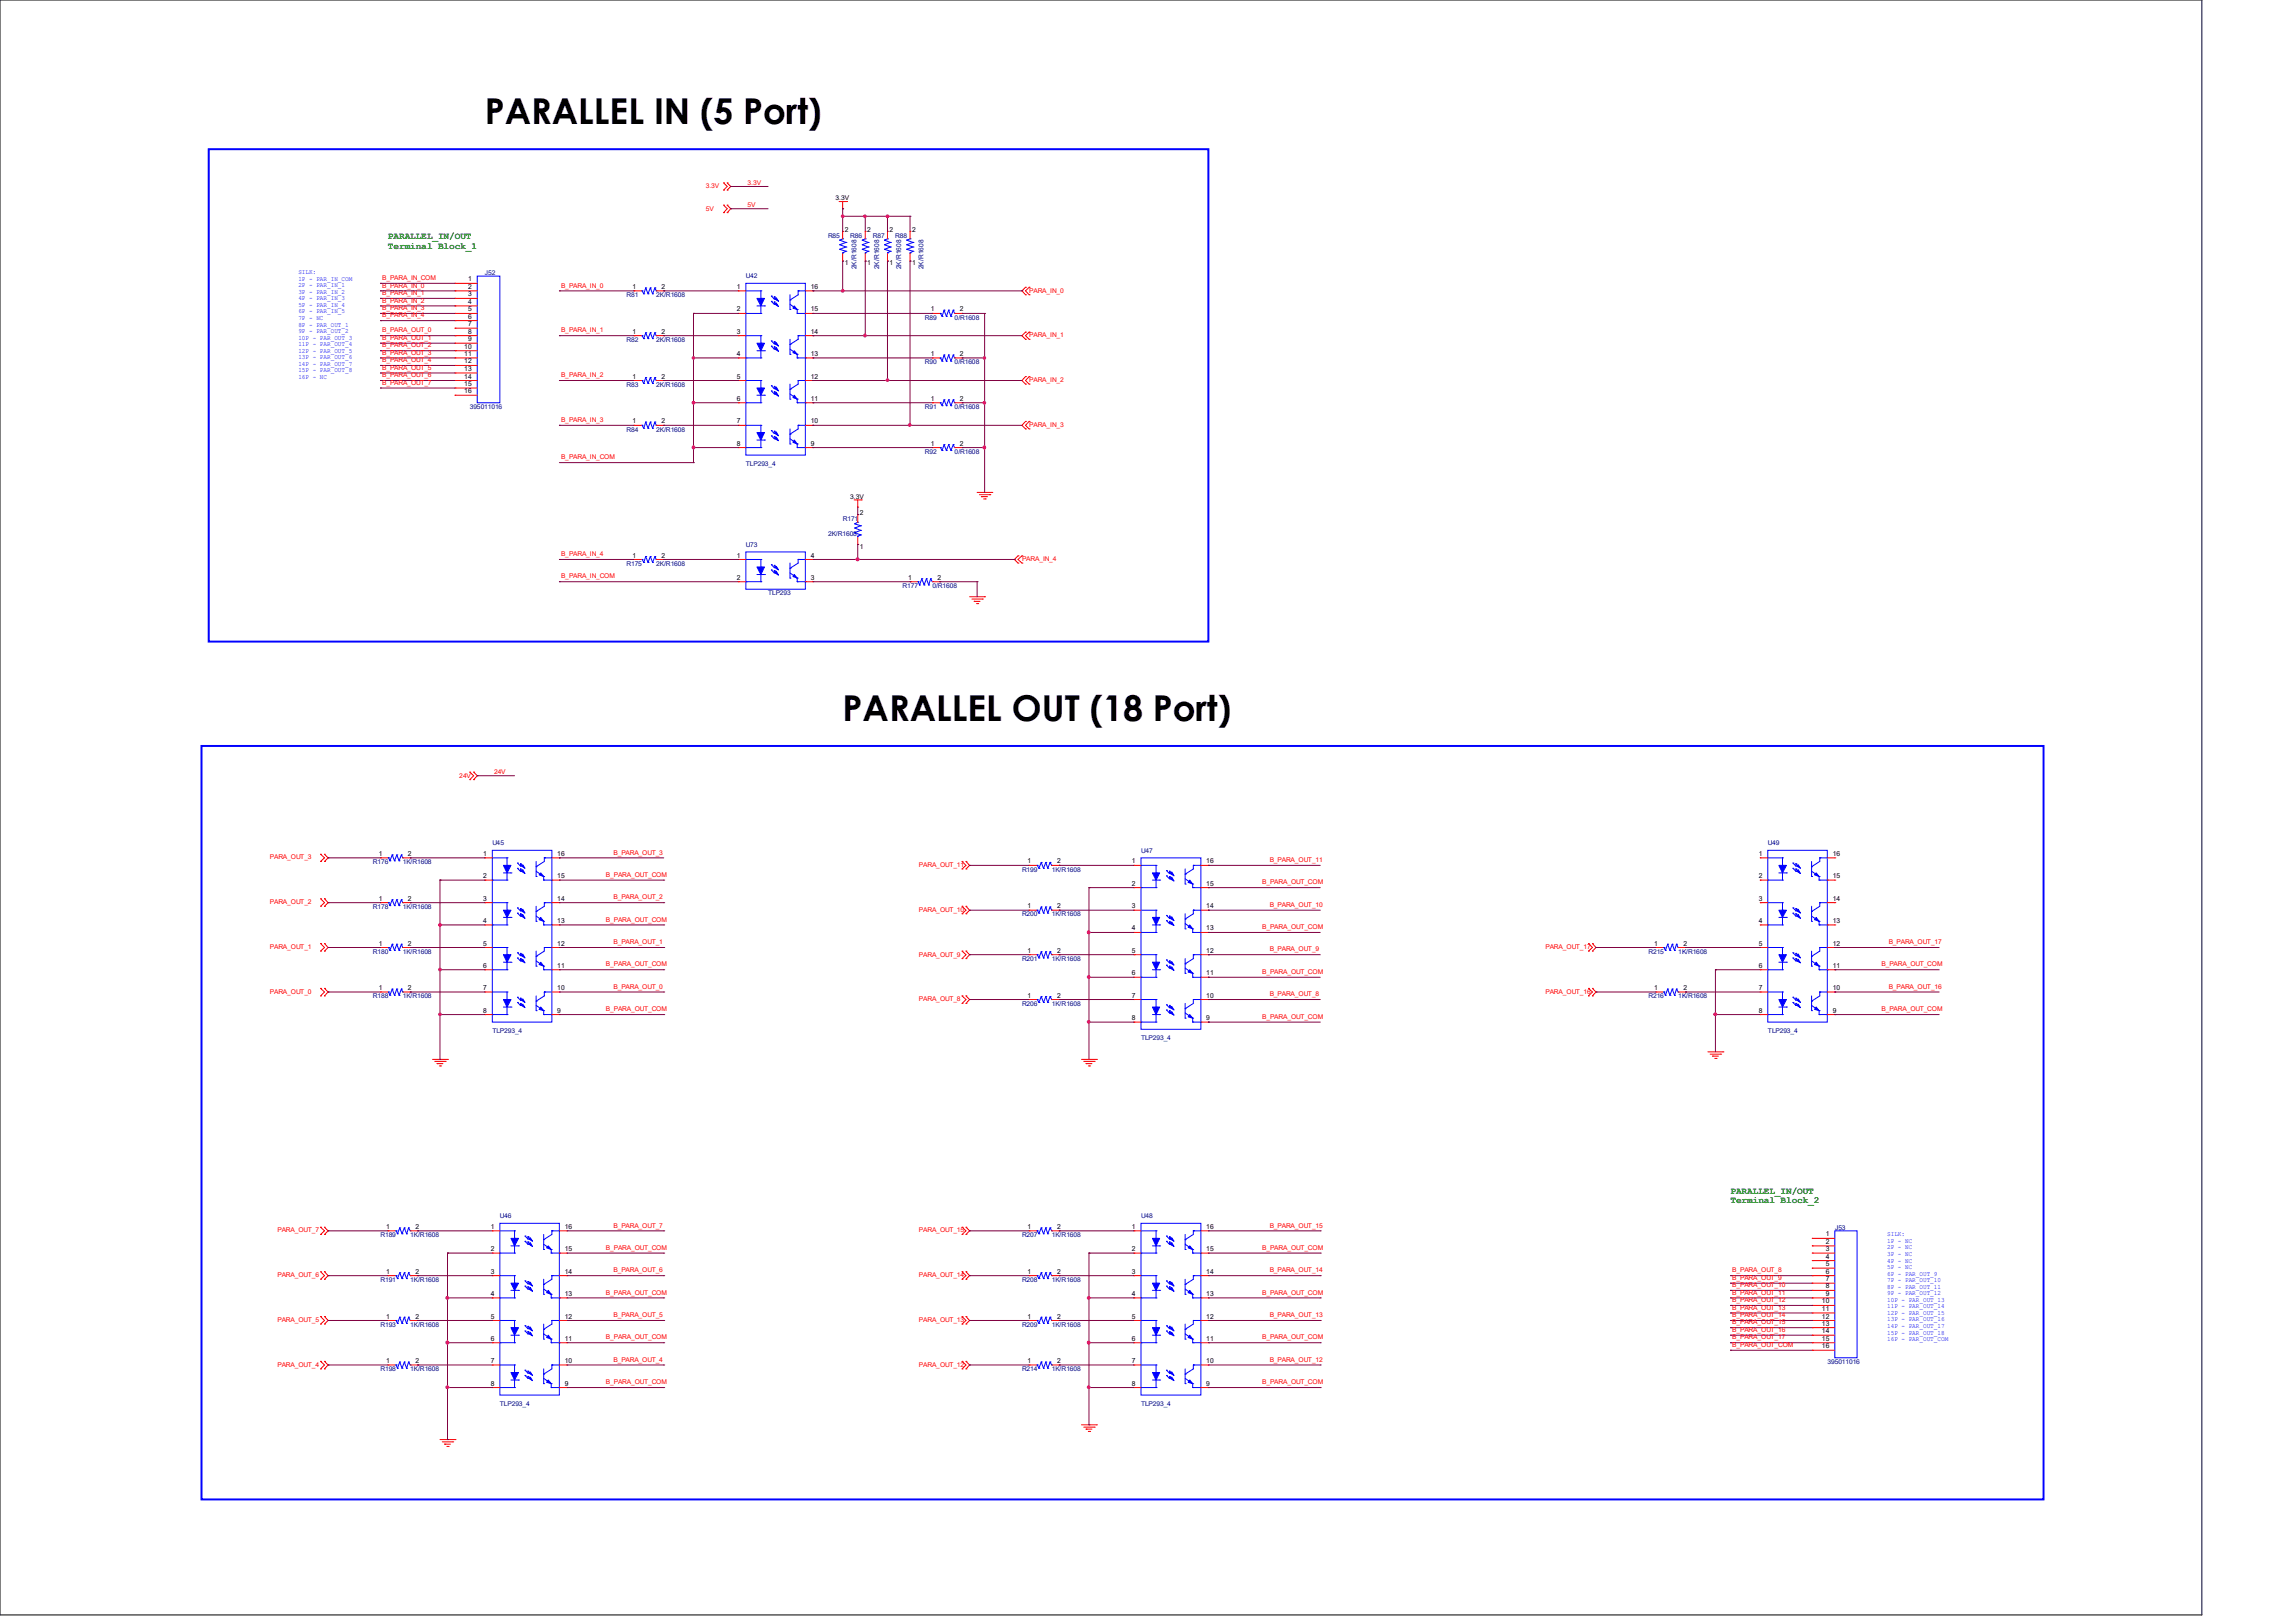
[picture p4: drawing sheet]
<svg xmlns="http://www.w3.org/2000/svg" width="297mm" height="210mm" viewBox="0 0 297 210" stroke-linecap="round" stroke-linejoin="round" font-family="sans-serif">
<defs><g id="words">
<g font-size="4.6">
<text x="62.7" y="16.1">PARALLEL IN (5 Port)</text>
<text x="109.1" y="93.3">PARALLEL OUT (18 Port)</text>
</g>
<g font-size="1.2" fill="#008000">
<text x="50.2" y="30.9">PARALLEL_IN/OUT</text>
<text x="50.2" y="32.2">Terminal Block_1</text>
<text x="223.9" y="154.5">PARALLEL_IN/OUT</text>
<text x="223.9" y="155.7">Terminal Block_2</text>
</g>
<g font-size=".9">
<text x="109.3" y="30">2</text>
<text x="109.3" y="34.3">1</text>
<text x="112.2" y="30">2</text>
<text x="112.2" y="34.3">1</text>
<text x="115.1" y="30">2</text>
<text x="115.1" y="34.3">1</text>
<text x="118" y="30">2</text>
<text x="118" y="34.3">1</text>
<text x="60.6" y="36.4">1</text>
<text x="60.6" y="37.4">2</text>
<text x="60.6" y="38.4">3</text>
<text x="60.6" y="39.3">4</text>
<text x="60.6" y="40.3">5</text>
<text x="60.6" y="41.2">6</text>
<text x="81.8" y="37.4">1</text>
<text x="85.6" y="37.4">2</text>
<text x="95.3" y="40.3">2</text>
<text x="95.3" y="37.4">1</text>
<text x="104.9" y="40.3">15</text>
<text x="104.9" y="37.4">16</text>
<text x="120.5" y="40.3">1</text>
<text x="124.2" y="40.3">2</text>
<text x="60.1" y="45.1">10</text>
<text x="60.1" y="46.1">11</text>
<text x="60.1" y="47">12</text>
<text x="60.6" y="42.2">7</text>
<text x="60.6" y="43.2">8</text>
<text x="60.6" y="44.2">9</text>
<text x="81.8" y="43.2">1</text>
<text x="85.6" y="43.2">2</text>
<text x="95.3" y="43.2">3</text>
<text x="95.3" y="46.1">4</text>
<text x="104.9" y="46.1">13</text>
<text x="104.9" y="43.2">14</text>
<text x="120.5" y="46.1">1</text>
<text x="124.2" y="46.1">2</text>
<text x="60.1" y="48">13</text>
<text x="60.1" y="49">14</text>
<text x="60.1" y="50">15</text>
<text x="60.1" y="50.9">16</text>
<text x="81.8" y="49">1</text>
<text x="85.6" y="49">2</text>
<text x="95.3" y="49">5</text>
<text x="95.3" y="51.9">6</text>
<text x="104.9" y="51.9">11</text>
<text x="104.9" y="49">12</text>
<text x="120.5" y="51.9">1</text>
<text x="124.2" y="51.9">2</text>
<text x="81.8" y="54.8">1</text>
<text x="85.6" y="54.8">2</text>
<text x="95.3" y="54.8">7</text>
<text x="95.3" y="57.7">8</text>
<text x="104.9" y="57.7">9</text>
<text x="104.9" y="54.8">10</text>
<text x="120.5" y="57.7">1</text>
<text x="124.2" y="57.7">2</text>
<text x="111.3" y="66.7">2</text>
<text x="111.3" y="71">1</text>
<text x="81.8" y="72.1">1</text>
<text x="85.6" y="72.1">2</text>
<text x="95.3" y="75">2</text>
<text x="95.3" y="72.1">1</text>
<text x="104.9" y="75">3</text>
<text x="104.9" y="72.1">4</text>
<text x="117.5" y="75">1</text>
<text x="121.3" y="75">2</text>
<text x="49" y="110.7">1</text>
<text x="52.8" y="110.7">2</text>
<text x="62.5" y="113.6">2</text>
<text x="62.5" y="110.7">1</text>
<text x="72.1" y="113.6">15</text>
<text x="72.1" y="110.7">16</text>
<text x="133" y="111.7">1</text>
<text x="136.8" y="111.7">2</text>
<text x="146.5" y="111.7">1</text>
<text x="156.1" y="111.7">16</text>
<text x="227.6" y="113.6">2</text>
<text x="227.6" y="110.7">1</text>
<text x="237.2" y="113.6">15</text>
<text x="237.2" y="110.7">16</text>
<text x="49" y="116.5">1</text>
<text x="52.8" y="116.5">2</text>
<text x="62.5" y="116.5">3</text>
<text x="62.5" y="119.4">4</text>
<text x="72.1" y="119.4">13</text>
<text x="72.1" y="116.5">14</text>
<text x="133" y="117.5">1</text>
<text x="136.8" y="117.5">2</text>
<text x="146.5" y="114.6">2</text>
<text x="146.5" y="117.5">3</text>
<text x="156.1" y="117.5">14</text>
<text x="156.1" y="114.6">15</text>
<text x="227.6" y="116.5">3</text>
<text x="227.6" y="119.4">4</text>
<text x="237.2" y="119.4">13</text>
<text x="237.2" y="116.5">14</text>
<text x="49" y="122.3">1</text>
<text x="52.8" y="122.3">2</text>
<text x="62.5" y="122.3">5</text>
<text x="62.5" y="125.2">6</text>
<text x="72.1" y="125.2">11</text>
<text x="72.1" y="122.3">12</text>
<text x="133" y="123.3">1</text>
<text x="136.8" y="123.3">2</text>
<text x="146.5" y="120.4">4</text>
<text x="146.5" y="123.3">5</text>
<text x="156.1" y="123.3">12</text>
<text x="156.1" y="120.4">13</text>
<text x="214.1" y="122.3">1</text>
<text x="217.9" y="122.3">2</text>
<text x="227.6" y="122.3">5</text>
<text x="227.6" y="125.2">6</text>
<text x="237.2" y="125.2">11</text>
<text x="237.2" y="122.3">12</text>
<text x="49" y="128.1">1</text>
<text x="52.8" y="128.1">2</text>
<text x="62.5" y="128.1">7</text>
<text x="62.5" y="131">8</text>
<text x="72.1" y="131">9</text>
<text x="72.1" y="128.1">10</text>
<text x="133" y="129.1">1</text>
<text x="136.8" y="129.1">2</text>
<text x="146.5" y="126.2">6</text>
<text x="146.5" y="129.1">7</text>
<text x="146.5" y="132">8</text>
<text x="156.1" y="132">9</text>
<text x="156.1" y="129.1">10</text>
<text x="156.1" y="126.2">11</text>
<text x="214.1" y="128.1">1</text>
<text x="217.9" y="128.1">2</text>
<text x="227.6" y="128.1">7</text>
<text x="227.6" y="131">8</text>
<text x="237.2" y="131">9</text>
<text x="237.2" y="128.1">10</text>
<text x="50" y="159">1</text>
<text x="53.8" y="159">2</text>
<text x="63.5" y="161.9">2</text>
<text x="63.5" y="159">1</text>
<text x="73.1" y="161.9">15</text>
<text x="73.1" y="159">16</text>
<text x="133" y="159">1</text>
<text x="136.8" y="159">2</text>
<text x="146.5" y="161.9">2</text>
<text x="146.5" y="159">1</text>
<text x="156.1" y="161.9">15</text>
<text x="156.1" y="159">16</text>
<text x="236.3" y="160">1</text>
<text x="236.3" y="161">2</text>
<text x="236.3" y="161.9">3</text>
<text x="50" y="164.8">1</text>
<text x="53.8" y="164.8">2</text>
<text x="63.5" y="164.8">3</text>
<text x="63.5" y="167.7">4</text>
<text x="73.1" y="167.7">13</text>
<text x="73.1" y="164.8">14</text>
<text x="133" y="164.8">1</text>
<text x="136.8" y="164.8">2</text>
<text x="146.5" y="164.8">3</text>
<text x="146.5" y="167.7">4</text>
<text x="156.1" y="167.7">13</text>
<text x="156.1" y="164.8">14</text>
<text x="236.3" y="162.9">4</text>
<text x="236.3" y="163.8">5</text>
<text x="236.3" y="164.8">6</text>
<text x="236.3" y="165.8">7</text>
<text x="236.3" y="166.7">8</text>
<text x="236.3" y="167.7">9</text>
<text x="50" y="170.6">1</text>
<text x="53.8" y="170.6">2</text>
<text x="63.5" y="170.6">5</text>
<text x="63.5" y="173.5">6</text>
<text x="73.1" y="173.5">11</text>
<text x="73.1" y="170.6">12</text>
<text x="133" y="170.6">1</text>
<text x="136.8" y="170.6">2</text>
<text x="146.5" y="170.6">5</text>
<text x="146.5" y="173.5">6</text>
<text x="156.1" y="173.5">11</text>
<text x="156.1" y="170.6">12</text>
<text x="235.8" y="168.7">10</text>
<text x="235.8" y="169.6">11</text>
<text x="235.8" y="170.6">12</text>
<text x="235.8" y="171.5">13</text>
<text x="235.8" y="172.5">14</text>
<text x="235.8" y="173.5">15</text>
<text x="50" y="176.4">1</text>
<text x="53.8" y="176.4">2</text>
<text x="63.5" y="176.4">7</text>
<text x="63.5" y="179.3">8</text>
<text x="73.1" y="179.3">9</text>
<text x="73.1" y="176.4">10</text>
<text x="133" y="176.4">1</text>
<text x="136.8" y="176.4">2</text>
<text x="146.5" y="176.4">7</text>
<text x="146.5" y="179.3">8</text>
<text x="156.1" y="179.3">9</text>
<text x="156.1" y="176.4">10</text>
<text x="235.8" y="174.5">16</text>
</g>
<g font-size=".9" fill="#000080">
<text x="110.8" y="34.8" transform="rotate(-90 110.8 34.8)">2K/R1608</text>
<text x="113.8" y="34.8" transform="rotate(-90 113.8 34.8)">2K/R1608</text>
<text x="116.6" y="34.8" transform="rotate(-90 116.6 34.8)">2K/R1608</text>
<text x="119.5" y="34.8" transform="rotate(-90 119.5 34.8)">2K/R1608</text>
</g>
<g font-size=".8" fill="#f00">
<text x="96.7" y="23.9">3.3V</text>
<text x="91.3" y="27.3">5V</text>
<text x="91.3" y="24.3">3.3V</text>
<text x="96.7" y="26.8">5V</text>
<text x="49.5" y="38.2">B_PARA_IN_1</text>
<text x="49.5" y="37.2">B_PARA_IN_0</text>
<text x="49.5" y="36.2">B_PARA_IN_COM</text>
<text x="49.5" y="39.2">B_PARA_IN_2</text>
<text x="49.5" y="40.1">B_PARA_IN_3</text>
<text x="49.5" y="41.1">B_PARA_IN_4</text>
<text x="72.6" y="37.2">B_PARA_IN_0</text>
<text x="133.2" y="37.9">PARA_IN_0</text>
<text x="49.5" y="43">B_PARA_OUT_0</text>
<text x="49.5" y="44">B_PARA_OUT_1</text>
<text x="49.5" y="45">B_PARA_OUT_2</text>
<text x="49.5" y="45.9">B_PARA_OUT_3</text>
<text x="49.5" y="46.9">B_PARA_OUT_4</text>
<text x="49.5" y="47.8">B_PARA_OUT_5</text>
<text x="72.6" y="43">B_PARA_IN_1</text>
<text x="133.2" y="43.6">PARA_IN_1</text>
<text x="49.5" y="48.8">B_PARA_OUT_6</text>
<text x="49.5" y="49.8">B_PARA_OUT_7</text>
<text x="72.6" y="48.8">B_PARA_IN_2</text>
<text x="133.2" y="49.4">PARA_IN_2</text>
<text x="72.6" y="54.6">B_PARA_IN_3</text>
<text x="72.6" y="59.4">B_PARA_IN_COM</text>
<text x="133.2" y="55.2">PARA_IN_3</text>
<text x="72.6" y="72">B_PARA_IN_4</text>
<text x="72.6" y="74.8">B_PARA_IN_COM</text>
<text x="132.3" y="72.6">PARA_IN_4</text>
<text x="59.4" y="100.6">24V</text>
<text x="63.9" y="100.2">24V</text>
<text x="34.9" y="111.2">PARA_OUT_3</text>
<text x="78.4" y="113.5">B_PARA_OUT_COM</text>
<text x="79.4" y="110.6">B_PARA_OUT_3</text>
<text x="118.9" y="112.2">PARA_OUT_11</text>
<text x="164.3" y="111.5">B_PARA_OUT_11</text>
<text x="34.9" y="117">PARA_OUT_2</text>
<text x="78.4" y="119.3">B_PARA_OUT_COM</text>
<text x="79.4" y="116.4">B_PARA_OUT_2</text>
<text x="118.9" y="118">PARA_OUT_10</text>
<text x="163.3" y="114.4">B_PARA_OUT_COM</text>
<text x="164.3" y="117.3">B_PARA_OUT_10</text>
<text x="34.9" y="122.8">PARA_OUT_1</text>
<text x="78.4" y="125.1">B_PARA_OUT_COM</text>
<text x="79.4" y="122.2">B_PARA_OUT_1</text>
<text x="118.9" y="123.8">PARA_OUT_9</text>
<text x="163.3" y="120.2">B_PARA_OUT_COM</text>
<text x="164.3" y="123.1">B_PARA_OUT_9</text>
<text x="200" y="122.8">PARA_OUT_17</text>
<text x="243.5" y="125.1">B_PARA_OUT_COM</text>
<text x="244.4" y="122.2">B_PARA_OUT_17</text>
<text x="34.9" y="128.6">PARA_OUT_0</text>
<text x="78.4" y="130.9">B_PARA_OUT_COM</text>
<text x="79.4" y="127.9">B_PARA_OUT_0</text>
<text x="118.9" y="129.6">PARA_OUT_8</text>
<text x="163.3" y="126">B_PARA_OUT_COM</text>
<text x="163.3" y="131.8">B_PARA_OUT_COM</text>
<text x="164.3" y="128.9">B_PARA_OUT_8</text>
<text x="200" y="128.6">PARA_OUT_16</text>
<text x="243.5" y="130.9">B_PARA_OUT_COM</text>
<text x="244.4" y="127.9">B_PARA_OUT_16</text>
<text x="35.9" y="159.5">PARA_OUT_7</text>
<text x="78.4" y="161.7">B_PARA_OUT_COM</text>
<text x="79.4" y="158.8">B_PARA_OUT_7</text>
<text x="118.9" y="159.5">PARA_OUT_15</text>
<text x="163.3" y="161.7">B_PARA_OUT_COM</text>
<text x="164.3" y="158.8">B_PARA_OUT_15</text>
<text x="35.9" y="165.3">PARA_OUT_6</text>
<text x="78.4" y="167.5">B_PARA_OUT_COM</text>
<text x="79.4" y="164.6">B_PARA_OUT_6</text>
<text x="118.9" y="165.3">PARA_OUT_14</text>
<text x="163.3" y="167.5">B_PARA_OUT_COM</text>
<text x="164.3" y="164.6">B_PARA_OUT_14</text>
<text x="224.2" y="164.6">B_PARA_OUT_8</text>
<text x="224.2" y="165.6">B_PARA_OUT_9</text>
<text x="224.2" y="166.5">B_PARA_OUT_10</text>
<text x="224.2" y="167.5">B_PARA_OUT_11</text>
<text x="35.9" y="171.1">PARA_OUT_5</text>
<text x="78.4" y="173.3">B_PARA_OUT_COM</text>
<text x="79.4" y="170.4">B_PARA_OUT_5</text>
<text x="118.9" y="171.1">PARA_OUT_13</text>
<text x="163.3" y="173.3">B_PARA_OUT_COM</text>
<text x="164.3" y="170.4">B_PARA_OUT_13</text>
<text x="224.2" y="168.5">B_PARA_OUT_12</text>
<text x="224.2" y="169.5">B_PARA_OUT_13</text>
<text x="224.2" y="170.4">B_PARA_OUT_14</text>
<text x="224.2" y="171.4">B_PARA_OUT_15</text>
<text x="224.2" y="172.3">B_PARA_OUT_16</text>
<text x="224.2" y="173.3">B_PARA_OUT_17</text>
<text x="35.9" y="176.9">PARA_OUT_4</text>
<text x="78.4" y="179.1">B_PARA_OUT_COM</text>
<text x="79.4" y="176.2">B_PARA_OUT_4</text>
<text x="118.9" y="176.9">PARA_OUT_12</text>
<text x="163.3" y="179.1">B_PARA_OUT_COM</text>
<text x="164.3" y="176.2">B_PARA_OUT_12</text>
<text x="224.2" y="174.3">B_PARA_OUT_COM</text>
</g>
<g font-size=".8">
<text x="108.1" y="25.9">3.3V</text>
<text x="110" y="64.5">3.3V</text>
</g>
<g font-size=".8" fill="#00f">
<text x="38.6" y="35.5">SILK:</text>
<text x="38.6" y="36.3">1P - PAR_IN_COM</text>
<text x="38.6" y="37.2">2P - PAR_IN_1</text>
<text x="38.6" y="38">3P - PAR_IN_2</text>
<text x="38.6" y="38.9">4P - PAR_IN_3</text>
<text x="38.6" y="39.7">5P - PAR_IN_4</text>
<text x="38.6" y="40.6">6P - PAR_IN_5</text>
<text x="38.6" y="41.4">7P - NC</text>
<text x="38.6" y="42.2">8P - PAR_OUT_1</text>
<text x="38.6" y="43.1">9P - PAR_OUT_2</text>
<text x="38.6" y="43.9">10P - PAR_OUT_3</text>
<text x="38.6" y="44.8">11P - PAR_OUT_4</text>
<text x="38.6" y="45.6">12P - PAR_OUT_5</text>
<text x="38.6" y="46.5">13P - PAR_OUT_6</text>
<text x="38.6" y="47.3">14P - PAR_OUT_7</text>
<text x="38.6" y="48.2">15P - PAR_OUT_8</text>
<text x="38.6" y="49">16P - NC</text>
<text x="244.2" y="160">SILK:</text>
<text x="244.2" y="160.8">1P - NC</text>
<text x="244.2" y="161.7">2P - NC</text>
<text x="244.2" y="162.5">3P - NC</text>
<text x="244.2" y="163.4">4P - NC</text>
<text x="244.2" y="164.2">5P - NC</text>
<text x="244.2" y="165.1">6P - PAR_OUT_9</text>
<text x="244.2" y="165.9">7P - PAR_OUT_10</text>
<text x="244.2" y="166.8">8P - PAR_OUT_11</text>
<text x="244.2" y="167.6">9P - PAR_OUT_12</text>
<text x="244.2" y="168.4">10P - PAR_OUT_13</text>
<text x="244.2" y="169.3">11P - PAR_OUT_14</text>
<text x="244.2" y="170.1">12P - PAR_OUT_15</text>
<text x="244.2" y="171">13P - PAR_OUT_16</text>
<text x="244.2" y="171.8">14P - PAR_OUT_17</text>
<text x="244.2" y="172.7">15P - PAR_OUT_18</text>
<text x="244.2" y="173.5">16P - PAR_OUT_COM</text>
</g>
<g font-size=".8" fill="#000080">
<text x="62.7" y="35.6">J52</text>
<text x="107.2" y="30.7">R85</text>
<text x="110" y="30.7">R86</text>
<text x="113" y="30.7">R87</text>
<text x="115.8" y="30.7">R88</text>
<text x="81.1" y="38.4">R81</text>
<text x="84.9" y="38.4">2K/R1608</text>
<text x="96.5" y="36">U42</text>
<text x="119.7" y="41.4">R89</text>
<text x="123.5" y="41.4">0/R1608</text>
<text x="81.1" y="44.2">R82</text>
<text x="84.9" y="44.2">2K/R1608</text>
<text x="119.7" y="47.1">R90</text>
<text x="123.5" y="47.1">0/R1608</text>
<text x="60.8" y="52.9">395011016</text>
<text x="81.1" y="50">R83</text>
<text x="84.9" y="50">2K/R1608</text>
<text x="119.7" y="52.9">R91</text>
<text x="123.5" y="52.9">0/R1608</text>
<text x="81.1" y="55.8">R84</text>
<text x="84.9" y="55.8">2K/R1608</text>
<text x="119.7" y="58.7">R92</text>
<text x="123.5" y="58.7">0/R1608</text>
<text x="96.5" y="60.2">TLP293_4</text>
<text x="96.5" y="70.8">U73</text>
<text x="107.2" y="69.3">2K/R1608</text>
<text x="109.1" y="67.4">R171</text>
<text x="81.1" y="73.2">R175</text>
<text x="84.9" y="73.2">2K/R1608</text>
<text x="99.4" y="77">TLP293</text>
<text x="116.8" y="76.1">R177</text>
<text x="120.7" y="76.1">0/R1608</text>
<text x="48.3" y="111.8">R176</text>
<text x="52.1" y="111.8">1K/R1608</text>
<text x="63.7" y="109.4">U45</text>
<text x="132.3" y="112.8">R199</text>
<text x="136.1" y="112.8">1K/R1608</text>
<text x="147.7" y="110.4">U47</text>
<text x="228.8" y="109.4">U49</text>
<text x="48.3" y="117.6">R178</text>
<text x="52.1" y="117.6">1K/R1608</text>
<text x="132.3" y="118.6">R200</text>
<text x="136.1" y="118.6">1K/R1608</text>
<text x="48.3" y="123.4">R180</text>
<text x="52.1" y="123.4">1K/R1608</text>
<text x="132.3" y="124.3">R201</text>
<text x="136.1" y="124.3">1K/R1608</text>
<text x="213.3" y="123.4">R215</text>
<text x="217.2" y="123.4">1K/R1608</text>
<text x="48.3" y="129.2">R188</text>
<text x="52.1" y="129.2">1K/R1608</text>
<text x="132.3" y="130.1">R206</text>
<text x="136.1" y="130.1">1K/R1608</text>
<text x="213.3" y="129.2">R216</text>
<text x="217.2" y="129.2">1K/R1608</text>
<text x="63.7" y="133.6">TLP293_4</text>
<text x="147.7" y="134.6">TLP293_4</text>
<text x="228.8" y="133.6">TLP293_4</text>
<text x="49.2" y="160.1">R189</text>
<text x="53.1" y="160.1">1K/R1608</text>
<text x="64.7" y="157.6">U46</text>
<text x="132.3" y="160.1">R207</text>
<text x="136.1" y="160.1">1K/R1608</text>
<text x="147.7" y="157.6">U48</text>
<text x="237.5" y="159.1">J53</text>
<text x="49.2" y="165.9">R191</text>
<text x="53.1" y="165.9">1K/R1608</text>
<text x="132.3" y="165.9">R208</text>
<text x="136.1" y="165.9">1K/R1608</text>
<text x="49.2" y="171.7">R193</text>
<text x="53.1" y="171.7">1K/R1608</text>
<text x="132.3" y="171.7">R209</text>
<text x="136.1" y="171.7">1K/R1608</text>
<text x="49.2" y="177.4">R198</text>
<text x="53.1" y="177.4">1K/R1608</text>
<text x="132.3" y="177.4">R214</text>
<text x="136.1" y="177.4">1K/R1608</text>
<text x="236.5" y="176.5">395011016</text>
<text x="64.7" y="181.9">TLP293_4</text>
<text x="147.7" y="181.9">TLP293_4</text>
</g>
</g></defs>
<path d="M0 0h284.9v209h-284.9z" fill="none" stroke="#000" stroke-width=".13"/>
<path d="M27 19.3h129.4v63.7h-129.4zM26.1 96.5h238.4v97.5h-238.4z" fill="none" stroke="#00f" stroke-width=".25"/>
<g fill="none" stroke="#f00" stroke-width=".13">
<path d="M58.9 36.7h.1M58.9 37.6h.1M58.9 38.6h.1M58.9 39.6h.1M58.9 36.7h2.9M58.9 37.6h2.9M58.9 38.6h2.9M58.9 39.6h2.9M82 37.6h.1M82 37.6h1M84.9 37.6h1M85.9 37.6h.1"/>
<path d="M93.6 26.5h.1M93.6 27.5h.1M93.6 23.7h.1M93.6 24.6h.1M93.6 26.5l.5 .5-.5 .5M93.6 23.7l.5 .4-.5 .5M94.1 27.5h.1M94.1 26.5h.1M94.1 24.6h.1M94.1 23.7h.1M94.1 26.5l.5 .5-.5 .5M94.1 23.7l.5 .4-.5 .5"/>
<path d="M95.5 37.6h.1M95.5 37.6h1M104.2 37.6h1M105.2 37.6h.1M108.6 26.1h1M109.1 27h.1M109.1 29.9h.1M109.1 33.8h.1M109.1 26.1v.9M109.1 29.9v1M109.1 32.8v1M109.6 26.1h.1"/>
<path d="M112 29.9h.1M112 33.8h.1M112 29.9v1M112 32.8v1M114.9 29.9h.1M114.9 33.8h.1M114.9 29.9v1M114.9 32.8v1M117.8 29.9h.1M117.8 33.8h.1M117.8 29.9v1M117.8 32.8v1"/>
<path d="M132.7 38.1h.1M132.7 37.2h.1M132.7 37.2l-.5 .4 .5 .5M133.2 37.2h.1M133.2 38.1h.1M133.2 37.2l-.5 .4 .5 .5M58.9 40.6h.1M58.9 41.5h.1M58.9 42.5h.1M58.9 43.4h.1M58.9 44.4h.1M58.9 45.4h.1"/>
<path d="M58.9 46.3h.1M58.9 47.3h.1M58.9 48.3h.1M58.9 49.2h.1M58.9 50.2h.1M58.9 51.1h.1M58.9 49.2h2.9M58.9 46.3h2.9M58.9 40.6h2.9M58.9 41.5h2.9M58.9 42.5h2.9M58.9 43.4h2.9"/>
<path d="M58.9 44.4h2.9M58.9 45.4h2.9M58.9 47.3h2.9M58.9 48.3h2.9M58.9 50.2h2.9M58.9 51.1h2.9M82 55h.1M82 49.2h.1M82 43.4h.1M82 55h1M82 49.2h1M82 43.4h1"/>
<path d="M84.9 55h1M84.9 49.2h1M84.9 43.4h1M85.9 55h.1M85.9 49.2h.1M85.9 43.4h.1M95.5 40.6h.1M95.5 43.4h.1M95.5 46.3h.1M95.5 49.2h.1M95.5 52.1h.1M95.5 55h.1"/>
<path d="M95.5 57.9h.1M95.5 55h1M95.5 49.2h1M95.5 52.1h1M95.5 46.3h1M95.5 40.6h1M95.5 43.4h1M95.5 57.9h1M104.2 55h1M104.2 49.2h1M104.2 52.1h1M104.2 46.3h1"/>
<path d="M104.2 40.6h1M104.2 43.4h1M104.2 57.9h1M105.2 57.9h.1M105.2 55h.1M105.2 52.1h.1M105.2 49.2h.1M105.2 46.3h.1M105.2 43.4h.1M105.2 40.6h.1M120.6 52.1h.1M120.6 46.3h.1"/>
<path d="M120.6 40.6h.1M120.6 57.9h.1M120.6 52.1h1M120.6 46.3h1M120.6 40.6h1M120.6 57.9h1M123.5 52.1h1M123.5 46.3h1M123.5 40.6h1M123.5 57.9h1M124.5 52.1h.1M124.5 46.3h.1"/>
<path d="M124.5 40.6h.1M124.5 57.9h.1M132.7 43.9h.1M132.7 43h.1M132.7 49.7h.1M132.7 48.7h.1M132.7 55.5h.1M132.7 54.5h.1M132.7 43l-.5 .4 .5 .5M132.7 48.7l-.5 .5 .5 .5M132.7 54.5l-.5 .5 .5 .5M133.2 43h.1"/>
<path d="M133.2 43.9h.1M133.2 48.7h.1M133.2 49.7h.1M133.2 54.5h.1M133.2 55.5h.1M133.2 43l-.5 .4 .5 .5M133.2 48.7l-.5 .5 .5 .5M133.2 54.5l-.5 .5 .5 .5M82 72.4h.1M82 72.4h1M84.9 72.4h1M85.9 72.4h.1"/>
<path d="M95.5 75.3h.1M95.5 72.4h.1M95.5 75.3h1M95.5 72.4h1M104.2 75.3h1M104.2 72.4h1M105.2 75.3h.1M105.2 72.4h.1M110.5 64.7h1M111 65.6h.1M111 66.6h.1M111 70.4h.1"/>
<path d="M111 64.7v.9M111 66.6v1M111 69.5v.9M111.5 64.7h.1M117.8 75.3h.1M117.8 75.3h.9M120.6 75.3h1M121.6 75.3h.1M125.5 77.2h1.9M125.8 77.5h1.3M126.1 77.8h.1M126.1 77.8h.7"/>
<path d="M126.4 78.1h.1M126.4 63.7h2M126.5 78.1h.1M126.7 64h1.4M127 64.3h.1M127 64.3h.8M127.1 77.5h.1M127.3 64.6h.2M127.4 77.2h.1M127.5 64.6h.1M128.1 64h.1M128.4 63.7h.1"/>
<path d="M131.7 72.9h.1M131.7 71.9h.1M131.7 71.9l-.4 .5 .4 .5M132.2 71.9h.1M132.2 72.9h.1M132.2 71.9l-.5 .5 .5 .5M60.8 99.9h.1M60.8 99.9l.5 .5-.5 .5M61.3 99.9h.1M61.3 99.9l.5 .5-.5 .5M41.5 110.5h.1M41.5 111.5h.1"/>
<path d="M41.5 116.3h.1M41.5 117.3h.1M41.5 110.5l.5 .5-.5 .5M41.5 116.3l.5 .5-.5 .5M42 111.5h.1M42 110.5h.1M42 117.3h.1M42 116.3h.1M42 110.5l.5 .5-.5 .5M42 116.3l.5 .5-.5 .5M49.2 116.8h.1M49.2 111h.1"/>
<path d="M49.2 116.8h1M49.2 111h1M52.1 116.8h1M52.1 111h1M53.1 116.8h.1M53.1 111h.1M60.8 100.9h.1M61.3 100.9h.1M62.7 113.9h.1M62.7 116.8h.1M62.7 119.7h.1M62.7 111h.1"/>
<path d="M62.7 113.9h1M62.7 116.8h1M62.7 119.7h1M62.7 111h1M71.4 113.9h1M71.4 116.8h1M71.4 119.7h1M71.4 111h1M72.4 119.7h.1M72.4 116.8h.1M72.4 113.9h.1M72.4 111h.1"/>
<path d="M124.5 117.3h.1M124.5 118.2h.1M124.5 111.5h.1M124.5 112.4h.1M124.5 117.3l.5 .5-.5 .4M124.5 111.5l.5 .5-.5 .4M125 118.2h.1M125 117.3h.1M125 112.4h.1M125 111.5h.1M125 117.3l.5 .5-.5 .4M125 111.5l.5 .5-.5 .4"/>
<path d="M133.2 112h.1M133.2 117.8h.1M133.2 117.8h1M133.2 112h1M136.1 117.8h1M136.1 112h1M137.1 112h.1M137.1 117.8h.1M146.7 114.9h.1M146.7 117.8h.1M146.7 112h.1M146.7 114.9h1"/>
<path d="M146.7 117.8h1M146.7 112h1M155.4 114.9h1M155.4 117.8h1M155.4 112h1M156.4 117.8h.1M156.4 114.9h.1M156.4 112h.1M227.8 113.9h.1M227.8 116.8h.1M227.8 119.7h.1M227.8 111h.1"/>
<path d="M227.8 113.9h1M227.8 116.8h1M227.8 119.7h1M227.8 111h1M236.5 113.9h.9M236.5 116.8h.9M236.5 119.7h.9M236.5 111h.9M237.4 119.7h.1M237.4 116.8h.1M237.4 113.9h.1M237.4 111h.1"/>
<path d="M41.5 122.1h.1M41.5 123.1h.1M41.5 127.9h.1M41.5 128.9h.1M41.5 122.1l.5 .5-.5 .5M41.5 127.9l.5 .5-.5 .5M42 123.1h.1M42 122.1h.1M42 128.9h.1M42 127.9h.1M42 122.1l.5 .5-.5 .5M42 127.9l.5 .5-.5 .5"/>
<path d="M49.2 128.4h.1M49.2 122.6h.1M49.2 128.4h1M49.2 122.6h1M52.1 128.4h1M52.1 122.6h1M53.1 128.4h.1M53.1 122.6h.1M56 137.1h1.9M56.3 137.3h1.3M56.6 137.6h.1M56.6 137.6h.7"/>
<path d="M56.9 137.9h.1M57 137.9h.1M57.6 137.3h.1M57.9 137.1h.1M62.7 122.6h.1M62.7 125.5h.1M62.7 128.4h.1M62.7 131.3h.1M62.7 128.4h1M62.7 122.6h1M62.7 125.5h1M62.7 131.3h1"/>
<path d="M71.4 128.4h1M71.4 122.6h1M71.4 125.5h1M71.4 131.3h1M72.4 131.3h.1M72.4 128.4h.1M72.4 125.5h.1M72.4 122.6h.1M124.5 123.1h.1M124.5 124h.1M124.5 128.9h.1M124.5 129.8h.1"/>
<path d="M124.5 123.1l.5 .4-.5 .5M124.5 128.9l.5 .4-.5 .5M125 124h.1M125 123.1h.1M125 129.8h.1M125 128.9h.1M125 123.1l.5 .4-.5 .5M125 128.9l.5 .4-.5 .5M133.2 129.3h.1M133.2 123.5h.1M133.2 123.5h1M133.2 129.3h1"/>
<path d="M136.1 123.5h1M136.1 129.3h1M137.1 129.3h.1M137.1 123.5h.1M140 137.1h1.9M140.3 137.3h1.3M140.5 137.6h.1M140.5 137.6h.8M140.8 137.9h.2M141 137.9h.1M141.6 137.3h.1M141.9 137.1h.1"/>
<path d="M146.7 120.6h.1M146.7 123.5h.1M146.7 126.4h.1M146.7 129.3h.1M146.7 132.2h.1M146.7 120.6h1M146.7 123.5h1M146.7 126.4h1M146.7 129.3h1M146.7 132.2h1M155.4 120.6h1M155.4 123.5h1"/>
<path d="M155.4 126.4h1M155.4 129.3h1M155.4 132.2h1M156.4 132.2h.1M156.4 129.3h.1M156.4 126.4h.1M156.4 123.5h.1M156.4 120.6h.1M205.6 122.1h.1M205.6 123.1h.1M205.6 127.9h.1M205.6 128.9h.1"/>
<path d="M205.6 122.1l.5 .5-.5 .5M205.6 127.9l.5 .5-.5 .5M206.1 123.1h.1M206.1 122.1h.1M206.1 128.9h.1M206.1 127.9h.1M206.1 122.1l.4 .5-.4 .5M206.1 127.9l.4 .5-.4 .5M214.3 128.4h.1M214.3 122.6h.1M214.3 128.4h.9M214.3 122.6h.9"/>
<path d="M217.2 128.4h.9M217.2 122.6h.9M218.1 128.4h.1M218.1 122.6h.1M221 136.1h2M221.3 136.4h1.4M221.6 136.7h.1M221.6 136.7h.8M221.9 136.9h.2M222.1 136.9h.1M222.7 136.4h.1M223 136.1h.1"/>
<path d="M227.8 122.6h.1M227.8 125.5h.1M227.8 128.4h.1M227.8 131.3h.1M227.8 128.4h1M227.8 122.6h1M227.8 125.5h1M227.8 131.3h1M236.5 128.4h.9M236.5 122.6h.9M236.5 125.5h.9M236.5 131.3h.9"/>
<path d="M237.4 131.3h.1M237.4 128.4h.1M237.4 125.5h.1M237.4 122.6h.1M41.5 158.8h.1M41.5 159.7h.1M41.5 158.8l.5 .5-.5 .4M42 159.7h.1M42 158.8h.1M42 158.8l.5 .5-.5 .4M50.2 159.3h.1M50.2 159.3h.9"/>
<path d="M53.1 159.3h1M54.1 159.3h.1M63.7 159.3h.1M63.7 159.3h1M72.4 159.3h1M73.4 159.3h.1M124.5 158.8h.1M124.5 159.7h.1M124.5 158.8l.5 .5-.5 .4M125 159.7h.1M125 158.8h.1M125 158.8l.5 .5-.5 .4"/>
<path d="M133.2 159.3h.1M133.2 159.3h1M136.1 159.3h1M137.1 159.3h.1M146.7 159.3h.1M146.7 159.3h1M155.4 159.3h1M156.4 159.3h.1M41.5 164.5h.1M41.5 165.5h.1M41.5 170.3h.1M41.5 171.3h.1"/>
<path d="M41.5 176.1h.1M41.5 177.1h.1M41.5 164.5l.5 .6-.5 .4M41.5 170.3l.5 .6-.5 .4M41.5 176.1l.5 .5-.5 .5M42 165.5h.1M42 164.5h.1M42 171.3h.1M42 170.3h.1M42 177.1h.1M42 176.1h.1M42 164.5l.5 .6-.5 .4"/>
<path d="M42 170.3l.5 .6-.5 .4M42 176.1l.5 .5-.5 .5M50.2 165.1h.1M50.2 176.6h.1M50.2 170.9h.1M50.2 165.1h.9M50.2 170.9h.9M50.2 176.6h.9M53.1 165.1h1M53.1 170.9h1M53.1 176.6h1M54.1 165.1h.1"/>
<path d="M54.1 176.6h.1M54.1 170.9h.1M63.7 162.1h.1M63.7 165.1h.1M63.7 167.9h.1M63.7 170.9h.1M63.7 173.7h.1M63.7 176.6h.1M63.7 179.5h.1M63.7 162.1h1M63.7 165.1h1M63.7 167.9h1"/>
<path d="M63.7 170.9h1M63.7 173.7h1M63.7 176.6h1M63.7 179.5h1M72.4 162.1h1M72.4 165.1h1M72.4 167.9h1M72.4 170.9h1M72.4 173.7h1M72.4 176.6h1M72.4 179.5h1M73.4 179.5h.1"/>
<path d="M73.4 176.6h.1M73.4 173.7h.1M73.4 170.9h.1M73.4 167.9h.1M73.4 165.1h.1M73.4 162.1h.1M124.5 164.5h.1M124.5 165.5h.1M124.5 170.3h.1M124.5 171.3h.1M124.5 176.1h.1M124.5 177.1h.1"/>
<path d="M124.5 164.5l.5 .6-.5 .4M124.5 170.3l.5 .6-.5 .4M124.5 176.1l.5 .5-.5 .5M125 165.5h.1M125 164.5h.1M125 171.3h.1M125 170.3h.1M125 177.1h.1M125 176.1h.1M125 164.5l.5 .6-.5 .4M125 170.3l.5 .6-.5 .4M125 176.1l.5 .5-.5 .5"/>
<path d="M133.2 176.6h.1M133.2 170.9h.1M133.2 165.1h.1M133.2 165.1h1M133.2 170.9h1M133.2 176.6h1M136.1 165.1h1M136.1 170.9h1M136.1 176.6h1M137.1 176.6h.1M137.1 170.9h.1M137.1 165.1h.1"/>
<path d="M146.7 162.1h.1M146.7 165.1h.1M146.7 167.9h.1M146.7 170.9h.1M146.7 173.7h.1M146.7 176.6h.1M146.7 179.5h.1M146.7 162.1h1M146.7 165.1h1M146.7 167.9h1M146.7 170.9h1M146.7 173.7h1"/>
<path d="M146.7 176.6h1M146.7 179.5h1M155.4 162.1h1M155.4 165.1h1M155.4 167.9h1M155.4 170.9h1M155.4 173.7h1M155.4 176.6h1M155.4 179.5h1M156.4 179.5h.1M156.4 176.6h.1M156.4 173.7h.1"/>
<path d="M156.4 170.9h.1M156.4 167.9h.1M156.4 165.1h.1M156.4 162.1h.1M234.5 160.2h.1M234.5 161.2h.1M234.5 162.1h.1M234.5 163.1h.1M234.5 164.1h.1M234.5 165.1h.1M234.5 166h.1M234.5 167h.1"/>
<path d="M234.5 167.9h.1M234.5 168.9h.1M234.5 169.9h.1M234.5 170.9h.1M234.5 171.8h.1M234.5 172.8h.1M234.5 173.7h.1M234.5 174.7h.1M234.5 162.1h2.9M234.5 165.1h2.9M234.5 167.9h2.9M234.5 170.9h2.9"/>
<path d="M234.5 173.7h2.9M234.5 160.2h2.9M234.5 161.2h2.9M234.5 163.1h2.9M234.5 164.1h2.9M234.5 166h2.9M234.5 167h2.9M234.5 168.9h2.9M234.5 169.9h2.9M234.5 171.8h2.9M234.5 172.8h2.9M234.5 174.7h2.9"/>
<path d="M56.9 186.3h2M57.2 186.6h1.4M57.5 186.9h.1M57.5 186.9h.8M57.8 187.2h.2M58 187.2h.1M58.6 186.6h.1M58.9 186.3h.1M140 184.4h1.9M140.3 184.7h1.3M140.5 184.9h.1M140.5 184.9h.8"/>
<path d="M140.8 185.2h.2M141 185.2h.1M141.6 184.7h.1M141.9 184.4h.1"/>
</g>
<g fill="none" stroke="#00f" stroke-width=".13">
<path d="M61.8 35.7h2.9v16.4h-2.9zM83 37.6h.1M83.1 37.6h.1M83.1 37.6l.2 .4M83.3 38h.1M83.6 37.3h.1M83.6 37.3l-.3 .7M83.6 37.3l.3 .7M83.9 38h.1M84.2 37.3h.1M84.2 37.3l-.3 .7M84.2 37.3l.3 .7"/>
<path d="M84.5 38h.1M84.8 37.3h.1M84.8 37.3l-.3 .7M84.8 37.3l.1 .3M84.9 37.6h.1M96.5 36.7h7.7v22.2h-7.7zM96.5 37.6h2M98 39.6h.9M98.5 37.6h.1M98.5 38.6h.1M98.5 37.6v1M98.5 39.6v1"/>
<path d="M98.9 39.6h.1M99.8 38.3h.1M99.8 39h.1M99.8 38.3l.4 .4M99.8 39l.4 .4M100.2 38.7h.1M100.2 39.1h.1M100.2 39.4h.1M100.2 38.4h.1M100.2 38.4v.3M100.2 39.1v.3M100.2 39.1l.4 .4"/>
<path d="M100.2 38.4l.4 .4M102.2 38.8h.1M102.2 38.1v1.9M102.2 39.4l1 .6M103.3 37.6h.1M103.3 37.6v.5l-1.1 .7M103.3 37.6h.9M108.7 32.3h.1M108.7 31.7h.1M108.7 31.1h.1M108.7 32.3l.8 .2M108.7 31.7l.8 .3"/>
<path d="M108.7 31.1l.8 .3M109.1 30.9h.1M109.1 32.7h.1M109.1 30.9l-.4 .2M109.1 32.7v.1M109.5 32.5h.1M109.5 32h.1M109.5 31.4h.1M109.5 32.5l-.4 .2M109.5 32l-.8 .3M109.5 31.4l-.8 .3M111.6 32.3h.1"/>
<path d="M111.6 31.7h.1M111.6 31.1h.1M111.6 32.3l.8 .2M111.6 31.7l.8 .3M111.6 31.1l.8 .3M112 30.9h.1M112 32.7h.1M112 30.9l-.4 .2M112 32.7v.1M112.4 32.5h.1M112.4 32h.1M112.4 31.4h.1"/>
<path d="M112.4 32.5l-.4 .2M112.4 32l-.8 .3M112.4 31.4l-.8 .3M114.5 32.3h.1M114.5 31.7h.1M114.5 31.1h.1M114.5 32.3l.7 .2M114.5 31.7l.7 .3M114.5 31.1l.7 .3M114.9 30.9h.1M114.9 32.7h.1M114.9 30.9l-.4 .2"/>
<path d="M114.9 32.7v.1M115.2 32.5h.1M115.2 32h.1M115.2 31.4h.1M115.2 32.5l-.3 .2M115.2 32l-.7 .3M115.2 31.4l-.7 .3M117.3 32.3h.1M117.3 31.7h.1M117.3 31.1h.1M117.3 32.3l.9 .2M117.3 31.7l.9 .3"/>
<path d="M117.3 31.1l.9 .3M117.8 30.9h.1M117.8 32.7h.1M117.8 30.9l-.5 .2M117.8 32.7v.1M118.2 32.5h.1M118.2 32h.1M118.2 31.4h.1M118.2 32.5l-.4 .2M118.2 32l-.9 .3M118.2 31.4l-.9 .3M83 55h.1"/>
<path d="M83 49.2h.1M83 43.4h.1M83.1 55h.1M83.1 49.2h.1M83.1 43.4h.1M83.1 55l.2 .4M83.1 49.2l.2 .4M83.1 43.4l.2 .4M83.3 55.4h.1M83.3 49.6h.1M83.3 43.8h.1M83.6 54.6h.1"/>
<path d="M83.6 48.9h.1M83.6 43.1h.1M83.6 54.6l-.3 .8M83.6 54.6l.3 .8M83.6 48.9l-.3 .7M83.6 48.9l.3 .7M83.6 43.1l-.3 .7M83.6 43.1l.3 .7M83.9 55.4h.1M83.9 49.6h.1M83.9 43.8h.1M84.2 54.6h.1"/>
<path d="M84.2 48.9h.1M84.2 43.1h.1M84.2 54.6l-.3 .8M84.2 54.6l.3 .8M84.2 48.9l-.3 .7M84.2 48.9l.3 .7M84.2 43.1l-.3 .7M84.2 43.1l.3 .7M84.5 55.4h.1M84.5 49.6h.1M84.5 43.8h.1M84.8 54.6h.1"/>
<path d="M84.8 48.9h.1M84.8 43.1h.1M84.8 54.6l-.3 .8M84.8 54.6l.1 .4M84.8 48.9l-.3 .7M84.8 48.9l.1 .3M84.8 43.1l-.3 .7M84.8 43.1l.1 .3M84.9 55h.1M84.9 49.2h.1M84.9 43.4h.1M96.5 57.9h.1"/>
<path d="M96.5 52.1h.1M96.5 46.3h.1M96.5 40.6h.1M96.5 55h2M96.5 49.2h2M96.5 52.1h2M96.5 46.3h2M96.5 40.6h2M96.5 57.9h2M96.5 43.4h2M98 56.9h.9M98 51.1h.9"/>
<path d="M98 45.4h.9M98.5 55h.1M98.5 57.9h.1M98.5 56h.1M98.5 49.2h.1M98.5 50.2h.1M98.5 52.1h.1M98.5 43.4h.1M98.5 44.4h.1M98.5 46.3h.1M98.5 40.6h.1M98.5 43.4v1"/>
<path d="M98.5 45.4v.9M98.5 49.2v1M98.5 51.1v1M98.5 55v1M98.5 56.9v1M98.9 56.9h.1M98.9 51.1h.1M98.9 45.4h.1M99.8 56.4h.1M99.8 55.7h.1M99.8 49.9h.1M99.8 50.6h.1"/>
<path d="M99.8 44.1h.1M99.8 44.8h.1M99.8 56.4l.4 .4M99.8 55.7l.4 .4M99.8 49.9l.4 .4M99.8 50.6l.4 .4M99.8 44.1l.4 .4M99.8 44.8l.4 .4M100.2 55.8h.1M100.2 56.1h.1M100.2 56.5h.1M100.2 56.8h.1"/>
<path d="M100.2 50.3h.1M100.2 50.7h.1M100.2 51h.1M100.2 50h.1M100.2 44.5h.1M100.2 44.9h.1M100.2 45.2h.1M100.2 44.2h.1M100.2 44.2v.3M100.2 44.9v.3M100.2 50v.3M100.2 50.7v.3"/>
<path d="M100.2 55.8v.3M100.2 56.5v.3M100.2 55.8l.4 .4M100.2 56.5l.4 .4M100.2 50.7l.4 .4M100.2 50l.4 .4M100.2 44.9l.4 .4M100.2 44.2l.4 .4M102.2 56.2h.1M102.2 57.4h.1M102.2 50.4h.1M102.2 51.6h.1"/>
<path d="M102.2 44.6h.1M102.2 45.8h.1M102.2 40h.1M102.2 43.9v1.9M102.2 49.7v1.9M102.2 55.5v1.9M102.2 56.8l1 .6M102.2 51l1 .6M102.2 45.2l1 .6M103.2 57.9h.1M103.2 57.4h.1M103.2 51.6h.1"/>
<path d="M103.2 52.1h.1M103.2 45.8h.1M103.2 46.3h.1M103.2 40h.1M103.2 40.6h.1M103.2 52.1h1M103.2 46.3h1M103.2 40v.6M103.2 45.8v.5M103.2 51.6v.5M103.2 57.4v.5M103.2 40.6h1"/>
<path d="M103.2 57.9h1M103.3 55h.1M103.3 49.2h.1M103.3 43.4h.1M103.3 55h.9M103.3 49.2h.9M103.3 43.4v.5l-1.1 .7M103.3 49.2v.5l-1.1 .7M103.3 55v.5l-1.1 .7M103.3 43.4h.9M104.2 57.9h.1M104.2 52.1h.1"/>
<path d="M104.2 46.3h.1M104.2 40.6h.1M121.6 52.1h.1M121.6 46.3h.1M121.6 40.6h.1M121.6 57.9h.1M121.7 52.1h.1M121.7 46.3h.1M121.7 40.6h.1M121.7 57.9h.1M121.7 52.1l.2 .4M121.7 46.3l.2 .4"/>
<path d="M121.7 40.6l.2 .3M121.7 57.9l.2 .4M121.9 52.5h.1M121.9 46.7h.1M121.9 40.9h.1M121.9 58.3h.1M122.2 51.7h.1M122.2 45.9h.1M122.2 40.1h.1M122.2 57.5h.1M122.2 51.7l-.3 .8M122.2 51.7l.3 .8"/>
<path d="M122.2 45.9l-.3 .8M122.2 45.9l.3 .8M122.2 40.1l-.3 .8M122.2 40.1l.3 .8M122.2 57.5l-.3 .8M122.2 57.5l.3 .8M122.5 52.5h.1M122.5 46.7h.1M122.5 40.9h.1M122.5 58.3h.1M122.8 51.7h.1M122.8 45.9h.1"/>
<path d="M122.8 40.1h.1M122.8 57.5h.1M122.8 51.7l-.3 .8M122.8 51.7l.3 .8M122.8 45.9l-.3 .8M122.8 45.9l.3 .8M122.8 40.1l-.3 .8M122.8 40.1l.3 .8M122.8 57.5l-.3 .8M122.8 57.5l.3 .8M123.1 52.5h.1M123.1 46.7h.1"/>
<path d="M123.1 40.9h.1M123.1 58.3h.1M123.4 51.7h.1M123.4 45.9h.1M123.4 40.1h.1M123.4 57.5h.1M123.4 51.7l-.3 .8M123.4 51.7l.1 .4M123.4 45.9l-.3 .8M123.4 45.9l.1 .4M123.4 40.1l-.3 .8M123.4 40.1l.1 .5"/>
<path d="M123.4 57.5l-.3 .8M123.4 57.5l.1 .4M123.5 52.1h.1M123.5 46.3h.1M123.5 40.6h.1M123.5 57.9h.1M83 72.4h.1M83.1 72.4h.1M83.1 72.4l.2 .4M83.3 72.8h.1M83.6 72h.1M83.6 72l-.3 .8"/>
<path d="M83.6 72l.3 .8M83.9 72.8h.1M84.2 72h.1M84.2 72l-.3 .8M84.2 72l.3 .8M84.5 72.8h.1M84.8 72h.1M84.8 72l-.3 .8M84.8 72l.1 .4M84.9 72.4h.1M96.5 71.4h7.7v4.8h-7.7zM96.5 75.3h.1"/>
<path d="M96.5 75.3h2M96.5 72.4h2M98 74.3h.9M98.5 72.4h.1M98.5 73.4h.1M98.5 75.3h.1M98.5 72.4v1M98.5 74.3v1M98.9 74.3h.1M99.8 73.1h.1M99.8 73.7h.1M99.8 73.1l.4 .3"/>
<path d="M99.8 73.7l.4 .4M100.2 73.4h.1M100.2 73.8h.1M100.2 74.1h.1M100.2 73.2h.1M100.2 73.2v.2M100.2 73.8v.3M100.2 73.8l.4 .4M100.2 73.2l.4 .3M102.2 73.5h.1M102.2 74.8h.1M102.2 74.1l1 .7"/>
<path d="M102.2 72.9v1.9M103.2 74.8h.1M103.2 75.3h.1M103.2 75.3h1M103.2 74.8v.5M103.3 72.4h.1M103.3 72.4h.9M103.3 72.4v.5l-1.1 .6M104.2 75.3h.1M110.6 68.9h.1M110.6 68.3h.1M110.6 67.8h.1"/>
<path d="M110.6 68.9l.8 .3M110.6 68.3l.8 .3M110.6 67.8l.8 .2M111 67.6h.1M111 69.4h.1M111 67.6l-.4 .2M111 69.4v.1M111.4 69.2h.1M111.4 68.6h.1M111.4 68h.1M111.4 69.2l-.4 .2M111.4 68.6l-.8 .3"/>
<path d="M111.4 68l-.8 .3M118.7 75.3h.1M118.8 75.3h.1M118.8 75.3l.2 .4M119 75.7h.1M119.3 74.9h.1M119.3 74.9l-.3 .8M119.3 74.9l.3 .8M119.6 75.7h.1M119.9 74.9h.1M119.9 74.9l-.3 .8M119.9 74.9l.3 .8"/>
<path d="M120.2 75.7h.1M120.4 74.9h.1M120.4 74.9l-.2 .8M120.4 74.9l.2 .4M120.6 75.3h.1M50.2 116.8h.1M50.2 111h.1M50.3 116.8h.1M50.3 111h.1M50.3 116.8l.2 .4M50.3 111l.2 .4M50.5 117.2h.1"/>
<path d="M50.5 111.4h.1M50.8 116.4h.1M50.8 110.6h.1M50.8 116.4l-.3 .8M50.8 116.4l.3 .8M50.8 110.6l-.3 .8M50.8 110.6l.3 .8M51.1 117.2h.1M51.1 111.4h.1M51.4 116.4h.1M51.4 110.6h.1M51.4 116.4l-.3 .8"/>
<path d="M51.4 116.4l.2 .8M51.4 110.6l-.3 .8M51.4 110.6l.2 .8M51.6 117.2h.1M51.6 111.4h.1M51.9 116.4h.1M51.9 110.6h.1M51.9 116.4l-.3 .8M51.9 116.4l.2 .4M51.9 110.6l-.3 .8M51.9 110.6l.2 .4M52.1 116.8h.1"/>
<path d="M52.1 111h.1M63.7 110h7.7v22.2h-7.7zM63.7 119.7h.1M63.7 113.9h.1M63.7 116.8h1.9M63.7 119.7h1.9M63.7 111h1.9M63.7 113.9h1.9M65.2 118.7h.9M65.2 112.9h.9M65.6 116.8h.1M65.6 117.8h.1"/>
<path d="M65.6 119.7h.1M65.6 111h.1M65.6 112h.1M65.6 113.9h.1M65.6 111v1M65.6 112.9v1M65.6 116.8v1M65.6 118.7v1M66.1 118.7h.1M66.1 112.9h.1M67 117.5h.1M67 118.2h.1"/>
<path d="M67 111.7h.1M67 112.4h.1M67 117.5l.4 .4M67 118.2l.4 .3M67 111.7l.4 .4M67 112.4l.4 .3M67.4 117.9h.1M67.4 118.2h.1M67.4 118.5h.1M67.4 117.6h.1M67.4 112.1h.1M67.4 112.4h.1"/>
<path d="M67.4 112.7h.1M67.4 111.8h.1M67.4 111.8v.3M67.4 112.4v.3M67.4 117.6v.3M67.4 118.2v.3M67.4 118.2l.4 .4M67.4 117.6l.4 .3M67.4 112.4l.4 .4M67.4 111.8l.4 .3M69.4 117.9h.1M69.4 119.2h.1"/>
<path d="M69.4 112.1h.1M69.4 113.4h.1M69.4 111.5v1.9M69.4 117.3v1.9M69.4 118.5l1 .7M69.4 112.7l1 .7M70.4 119.2h.1M70.4 119.7h.1M70.4 113.4h.1M70.4 113.9h.1M70.4 119.7h1M70.4 113.9h1"/>
<path d="M70.4 113.4v.5M70.4 119.2v.5M70.4 116.8h.1M70.4 111h.1M70.4 116.8h1M70.4 111h1M70.4 111v.5l-1 .6M70.4 116.8v.5l-1 .6M71.4 119.7h.1M71.4 113.9h.1M134.2 117.8h.1M134.2 112h.1"/>
<path d="M134.2 112l.3 .4M134.2 117.8l.3 .4M134.5 112.4h.1M134.5 118.2h.1M134.7 111.6h.1M134.7 117.3h.1M134.7 111.6l-.2 .8M134.7 111.6l.3 .8M134.7 117.3l-.2 .9M134.7 117.3l.3 .9M135 112.4h.1M135 118.2h.1"/>
<path d="M135.3 111.6h.1M135.3 117.3h.1M135.3 111.6l-.3 .8M135.3 111.6l.3 .8M135.3 117.3l-.3 .9M135.3 117.3l.3 .9M135.6 112.4h.1M135.6 118.2h.1M135.9 111.6h.1M135.9 117.3h.1M135.9 111.6l-.3 .8M135.9 111.6l.2 .4"/>
<path d="M135.9 117.3l-.3 .9M135.9 117.3l.2 .5M136.1 112h.1M136.1 117.8h.1M147.7 111h7.7v22.2h-7.7zM147.7 114.9h.1M147.7 117.8h1.9M147.7 112h1.9M147.7 114.9h1.9M149.1 119.7h1M149.1 113.9h1M149.6 117.8h.1"/>
<path d="M149.6 118.7h.1M149.6 112h.1M149.6 112.9h.1M149.6 114.9h.1M149.6 112v.9M149.6 113.9v1M149.6 117.8v.9M149.6 119.7v.9M150.1 119.7h.1M150.1 113.9h.1M151 118.4h.1M151 119.1h.1"/>
<path d="M151 112.6h.1M151 113.3h.1M151 118.4l.3 .4M151 119.1l.3 .4M151 112.6l.3 .4M151 113.3l.3 .4M151.3 118.8h.1M151.3 119.2h.1M151.3 119.5h.1M151.3 118.5h.1M151.3 113h.1M151.3 113.4h.1"/>
<path d="M151.3 113.7h.1M151.3 112.7h.1M151.3 112.7v.3M151.3 113.4v.3M151.3 118.5v.3M151.3 119.2v.3M151.3 119.2l.4 .4M151.3 118.5l.4 .4M151.3 113.4l.4 .4M151.3 112.7l.4 .4M153.4 118.9h.1M153.4 113.1h.1"/>
<path d="M153.4 114.4h.1M153.4 112.4v2M153.4 118.2v2M153.4 119.5l.9 .7M153.4 113.7l.9 .7M154.3 114.4h.1M154.3 114.9h.1M154.3 114.4v.5M154.3 114.9h1.1M154.4 117.8h.1M154.4 112h.1M154.4 112v.4l-1 .7"/>
<path d="M154.4 117.8v.4l-1 .7M154.4 117.8h1M154.4 112h1M155.4 114.9h.1M228.8 110h7.7v22.2h-7.7zM228.8 119.7h.1M228.8 113.9h.1M228.8 116.8h1.9M228.8 119.7h1.9M228.8 111h1.9M228.8 113.9h1.9M230.2 118.7h1"/>
<path d="M230.2 112.9h1M230.7 116.8h.1M230.7 117.8h.1M230.7 119.7h.1M230.7 111h.1M230.7 112h.1M230.7 113.9h.1M230.7 111v1M230.7 112.9v1M230.7 116.8v1M230.7 118.7v1M231.2 118.7h.1"/>
<path d="M231.2 112.9h.1M232 117.5h.1M232 118.2h.1M232 111.7h.1M232 112.4h.1M232 117.5l.4 .4M232 118.2l.4 .3M232 111.7l.4 .4M232 112.4l.4 .3M232.4 117.9h.1M232.4 118.2h.1M232.4 118.5h.1"/>
<path d="M232.4 117.6h.1M232.4 112.1h.1M232.4 112.4h.1M232.4 112.7h.1M232.4 111.8h.1M232.4 111.8v.3M232.4 112.4v.3M232.4 117.6v.3M232.4 118.2v.3M232.4 118.2l.4 .4M232.4 117.6l.4 .3M232.4 112.4l.4 .4"/>
<path d="M232.4 111.8l.4 .3M234.4 117.9h.1M234.4 119.2h.1M234.4 112.1h.1M234.4 113.4h.1M234.4 111.5v1.9M234.4 117.3v1.9M234.4 118.5l1 .7M234.4 112.7l1 .7M235.4 119.2h.1M235.4 119.7h.1M235.4 113.4h.1"/>
<path d="M235.4 113.9h.1M235.4 113.4v.5M235.4 119.2v.5M235.4 119.7h1.1M235.4 113.9h1.1M235.5 116.8h.1M235.5 111h.1M235.5 111v.5l-1.1 .6M235.5 116.8v.5l-1.1 .6M235.5 116.8h1M235.5 111h1M236.5 119.7h.1"/>
<path d="M236.5 113.9h.1M50.2 128.4h.1M50.2 122.6h.1M50.3 128.4h.1M50.3 122.6h.1M50.3 128.4l.2 .4M50.3 122.6l.2 .4M50.5 128.8h.1M50.5 123h.1M50.8 128h.1M50.8 122.2h.1M50.8 128l-.3 .8"/>
<path d="M50.8 128l.3 .8M50.8 122.2l-.3 .8M50.8 122.2l.3 .8M51.1 128.8h.1M51.1 123h.1M51.4 128h.1M51.4 122.2h.1M51.4 128l-.3 .8M51.4 128l.2 .8M51.4 122.2l-.3 .8M51.4 122.2l.2 .8M51.6 128.8h.1"/>
<path d="M51.6 123h.1M51.9 128h.1M51.9 122.2h.1M51.9 128l-.3 .8M51.9 128l.2 .4M51.9 122.2l-.3 .8M51.9 122.2l.2 .4M52.1 128.4h.1M52.1 122.6h.1M63.7 131.3h.1M63.7 125.5h.1M63.7 128.4h1.9"/>
<path d="M63.7 131.3h1.9M63.7 122.6h1.9M63.7 125.5h1.9M65.2 130.3h.9M65.2 124.5h.9M65.6 128.4h.1M65.6 131.3h.1M65.6 129.3h.1M65.6 122.6h.1M65.6 123.5h.1M65.6 125.5h.1M65.6 122.6v.9"/>
<path d="M65.6 124.5v1M65.6 128.4v.9M65.6 130.3v1M66.1 130.3h.1M66.1 124.5h.1M67 129.7h.1M67 129h.1M67 123.3h.1M67 124h.1M67 129.7l.4 .4M67 129l.4 .4M67 123.3l.4 .4"/>
<path d="M67 124l.4 .3M67.4 129.2h.1M67.4 129.4h.1M67.4 129.8h.1M67.4 130.1h.1M67.4 123.7h.1M67.4 124h.1M67.4 124.3h.1M67.4 123.4h.1M67.4 129.2l.4 .3M67.4 123.4v.3M67.4 124v.3"/>
<path d="M67.4 129.2v.2M67.4 129.8v.3M67.4 129.8l.4 .4M67.4 124l.4 .4M67.4 123.4l.4 .3M69.4 129.5h.1M69.4 130.8h.1M69.4 123.7h.1M69.4 125h.1M69.4 130.1l1 .7M69.4 123.1v1.9M69.4 128.9v1.9"/>
<path d="M69.4 124.3l1 .7M70.4 131.3h.1M70.4 130.8h.1M70.4 125h.1M70.4 125.5h.1M70.4 131.3h1M70.4 125.5h1M70.4 125v.5M70.4 130.8v.5M70.4 128.4h.1M70.4 122.6h.1M70.4 128.4h1"/>
<path d="M70.4 122.6h1M70.4 128.4v.5l-1 .6M70.4 122.6v.5l-1 .6M71.4 131.3h.1M71.4 125.5h.1M134.2 129.3h.1M134.2 123.5h.1M134.2 129.3l.3 .4M134.2 123.5l.3 .5M134.5 129.7h.1M134.5 124h.1M134.7 128.9h.1"/>
<path d="M134.7 123.1h.1M134.7 128.9l-.2 .8M134.7 128.9l.3 .8M134.7 123.1l-.2 .9M134.7 123.1l.3 .9M135 129.7h.1M135 124h.1M135.3 128.9h.1M135.3 123.1h.1M135.3 128.9l-.3 .8M135.3 128.9l.3 .8M135.3 123.1l-.3 .9"/>
<path d="M135.3 123.1l.3 .9M135.6 129.7h.1M135.6 124h.1M135.9 128.9h.1M135.9 123.1h.1M135.9 128.9l-.3 .8M135.9 128.9l.2 .4M135.9 123.1l-.3 .9M135.9 123.1l.2 .4M136.1 129.3h.1M136.1 123.5h.1M147.7 132.2h.1"/>
<path d="M147.7 126.4h.1M147.7 120.6h.1M147.7 132.2h1.9M147.7 129.3h1.9M147.7 123.5h1.9M147.7 126.4h1.9M147.7 120.6h1.9M149.1 131.3h1M149.1 125.5h1M149.6 129.3h.1M149.6 132.2h.1M149.6 130.3h.1"/>
<path d="M149.6 123.5h.1M149.6 124.5h.1M149.6 126.4h.1M149.6 120.6h.1M149.6 123.5v1M149.6 125.5v.9M149.6 129.3v1M149.6 131.3v.9M150.1 131.3h.1M150.1 125.5h.1M151 130.7h.1M151 130h.1"/>
<path d="M151 124.2h.1M151 124.9h.1M151 130.7l.3 .4M151 130l.3 .4M151 124.2l.3 .4M151 124.9l.3 .4M151.3 130.1h.1M151.3 130.4h.1M151.3 130.8h.1M151.3 131.1h.1M151.3 124.6h.1M151.3 125h.1"/>
<path d="M151.3 125.3h.1M151.3 124.3h.1M151.3 124.3v.3M151.3 125v.3M151.3 130.1v.3M151.3 130.8v.3M151.3 130.1l.4 .4M151.3 130.8l.4 .4M151.3 125l.4 .4M151.3 124.3l.4 .4M153.4 130.5h.1M153.4 131.7h.1"/>
<path d="M153.4 124.7h.1M153.4 125.9h.1M153.4 120.2h.1M153.4 124v1.9M153.4 129.8v1.9M153.4 131.1l.9 .6M153.4 125.3l.9 .6M154.3 132.2h.1M154.3 131.7h.1M154.3 125.9h.1M154.3 126.4h.1M154.3 120.2h.1"/>
<path d="M154.3 120.6h.1M154.3 120.2v.4M154.3 125.9v.5M154.3 131.7v.5M154.3 132.2h1.1M154.3 126.4h1.1M154.3 120.6h1.1M154.4 129.3h.1M154.4 123.5h.1M154.4 123.5v.5l-1 .7M154.4 129.3v.5l-1 .7M154.4 129.3h1"/>
<path d="M154.4 123.5h1M155.4 132.2h.1M155.4 126.4h.1M155.4 120.6h.1M215.2 128.4h.1M215.2 122.6h.1M215.3 128.4h.1M215.3 122.6h.1M215.3 128.4l.2 .4M215.3 122.6l.2 .4M215.5 128.8h.1M215.5 123h.1"/>
<path d="M215.8 128h.1M215.8 122.2h.1M215.8 128l-.3 .8M215.8 128l.3 .8M215.8 122.2l-.3 .8M215.8 122.2l.3 .8M216.1 128.8h.1M216.1 123h.1M216.4 128h.1M216.4 122.2h.1M216.4 128l-.3 .8M216.4 128l.3 .8"/>
<path d="M216.4 122.2l-.3 .8M216.4 122.2l.3 .8M216.7 128.8h.1M216.7 123h.1M217 128h.1M217 122.2h.1M217 128l-.3 .8M217 128l.2 .4M217 122.2l-.3 .8M217 122.2l.2 .4M217.2 128.4h.1M217.2 122.6h.1"/>
<path d="M228.8 131.3h.1M228.8 125.5h.1M228.8 128.4h1.9M228.8 131.3h1.9M228.8 122.6h1.9M228.8 125.5h1.9M230.2 130.3h1M230.2 124.5h1M230.7 128.4h.1M230.7 131.3h.1M230.7 129.3h.1M230.7 122.6h.1"/>
<path d="M230.7 123.5h.1M230.7 125.5h.1M230.7 122.6v.9M230.7 124.5v1M230.7 128.4v.9M230.7 130.3v1M231.2 130.3h.1M231.2 124.5h.1M232 129.7h.1M232 129h.1M232 123.3h.1M232 124h.1"/>
<path d="M232 129.7l.4 .4M232 129l.4 .4M232 123.3l.4 .4M232 124l.4 .3M232.4 129.2h.1M232.4 129.4h.1M232.4 129.8h.1M232.4 130.1h.1M232.4 123.7h.1M232.4 124h.1M232.4 124.3h.1M232.4 123.4h.1"/>
<path d="M232.4 129.2l.4 .3M232.4 123.4v.3M232.4 124v.3M232.4 129.2v.2M232.4 129.8v.3M232.4 129.8l.4 .4M232.4 124l.4 .4M232.4 123.4l.4 .3M234.4 129.5h.1M234.4 130.8h.1M234.4 123.7h.1M234.4 125h.1"/>
<path d="M234.4 130.1l1 .7M234.4 123.1v1.9M234.4 128.9v1.9M234.4 124.3l1 .7M235.4 131.3h.1M235.4 130.8h.1M235.4 125h.1M235.4 125.5h.1M235.4 131.3h1.1M235.4 125v.5M235.4 130.8v.5M235.4 125.5h1.1"/>
<path d="M235.5 128.4h.1M235.5 122.6h.1M235.5 128.4h1M235.5 128.4v.5l-1.1 .6M235.5 122.6v.5l-1.1 .6M235.5 122.6h1M236.5 131.3h.1M236.5 125.5h.1M51.1 159.3h.2M51.3 159.3h.1M51.3 159.3l.1 .3M51.4 159.6h.1"/>
<path d="M51.7 158.9h.1M51.7 158.9l-.3 .7M51.7 158.9l.3 .7M52 159.6h.1M52.3 158.9h.1M52.3 158.9l-.3 .7M52.3 158.9l.3 .7M52.6 159.6h.1M52.9 158.9h.1M52.9 158.9l-.3 .7M52.9 158.9l.2 .4M53.1 159.3h.1"/>
<path d="M64.7 158.3h7.7v22.2h-7.7zM64.7 159.3h1.9M66.6 159.3h.1M66.6 159.3v.9M67.9 159.9h.1M67.9 159.9l.4 .4M70.4 159.7v2M71.4 159.3h.1M71.4 159.3h1M71.4 159.3v.4l-1 .7M134.2 159.3h.1M134.2 159.3l.3 .3"/>
<path d="M134.5 159.6h.1M134.7 158.9h.1M134.7 158.9l-.2 .7M134.7 158.9l.3 .7M135 159.6h.1M135.3 158.9h.1M135.3 158.9l-.3 .7M135.3 158.9l.3 .7M135.6 159.6h.1M135.9 158.9h.1M135.9 158.9l-.3 .7M135.9 158.9l.2 .4"/>
<path d="M136.1 159.3h.1M147.7 158.3h7.7v22.2h-7.7zM147.7 159.3h1.9M149.6 159.3h.1M149.6 159.3v.9M151 159.9h.1M151 159.9l.3 .4M153.4 159.7v2M154.4 159.3h.1M154.4 159.3v.4l-1 .7M154.4 159.3h1M237.4 159.3h2.9v16.4h-2.9z"/>
<path d="M51.1 176.6h.2M51.1 170.9h.2M51.1 165.1h.2M51.3 165.1h.1M51.3 176.6h.1M51.3 170.9h.1M51.3 165.1l.1 .3M51.3 176.6l.1 .4M51.3 170.9l.1 .3M51.4 165.4h.1M51.4 177h.1M51.4 171.2h.1"/>
<path d="M51.7 164.7h.1M51.7 176.2h.1M51.7 170.4h.1M51.7 164.7l-.3 .7M51.7 164.7l.3 .7M51.7 176.2l-.3 .8M51.7 176.2l.3 .8M51.7 170.4l-.3 .8M51.7 170.4l.3 .8M52 165.4h.1M52 177h.1M52 171.2h.1"/>
<path d="M52.3 164.7h.1M52.3 176.2h.1M52.3 170.4h.1M52.3 164.7l-.3 .7M52.3 164.7l.3 .7M52.3 176.2l-.3 .8M52.3 176.2l.3 .8M52.3 170.4l-.3 .8M52.3 170.4l.3 .8M52.6 165.4h.1M52.6 177h.1M52.6 171.2h.1"/>
<path d="M52.9 164.7h.1M52.9 176.2h.1M52.9 170.4h.1M52.9 164.7l-.3 .7M52.9 164.7l.2 .4M52.9 176.2l-.3 .8M52.9 176.2l.2 .4M52.9 170.4l-.3 .8M52.9 170.4l.2 .5M53.1 165.1h.1M53.1 176.6h.1M53.1 170.9h.1"/>
<path d="M64.7 179.5h.1M64.7 173.7h.1M64.7 167.9h.1M64.7 162.1h.1M64.7 179.5h1.9M64.7 176.6h1.9M64.7 170.9h1.9M64.7 173.7h1.9M64.7 165.1h1.9M64.7 167.9h1.9M64.7 162.1h1.9M66.1 178.6h1"/>
<path d="M66.1 172.8h1M66.1 167h1M66.1 161.2h1M66.6 176.6h.1M66.6 179.5h.1M66.6 177.6h.1M66.6 170.9h.1M66.6 171.8h.1M66.6 173.7h.1M66.6 165.1h.1M66.6 166h.1M66.6 167.9h.1"/>
<path d="M66.6 160.2h.1M66.6 162.1h.1M66.6 161.2v.9M66.6 165.1v.9M66.6 167v.9M66.6 170.9v.9M66.6 172.8v.9M66.6 176.6v1M66.6 178.6v.9M67.1 178.6h.1M67.1 172.8h.1M67.1 167h.1"/>
<path d="M67.1 161.2h.1M67.9 178h.1M67.9 177.3h.1M67.9 171.5h.1M67.9 172.2h.1M67.9 165.7h.1M67.9 166.4h.1M67.9 160.6h.1M67.9 178l.4 .4M67.9 177.3l.4 .4M67.9 171.5l.4 .4M67.9 172.2l.4 .4"/>
<path d="M67.9 165.7l.4 .4M67.9 166.4l.4 .4M67.9 160.6l.4 .4M68.3 177.4h.1M68.3 177.7h.1M68.3 178.1h.1M68.3 178.4h.1M68.3 171.9h.1M68.3 172.3h.1M68.3 172.6h.1M68.3 171.6h.1M68.3 166.1h.1"/>
<path d="M68.3 166.5h.1M68.3 166.8h.1M68.3 165.8h.1M68.3 160.3h.1M68.3 160.7h.1M68.3 161h.1M68.3 160h.1M68.3 177.4l.4 .4M68.3 160v.3M68.3 160.7v.3M68.3 165.8v.3M68.3 166.5v.3"/>
<path d="M68.3 171.6v.3M68.3 172.3v.3M68.3 177.4v.3M68.3 178.1v.3M68.3 178.1l.4 .4M68.3 172.3l.4 .4M68.3 171.6l.4 .4M68.3 166.5l.4 .4M68.3 165.8l.4 .4M68.3 160.7l.4 .4M68.3 160l.4 .4M70.4 177.8h.1"/>
<path d="M70.4 179h.1M70.4 172h.1M70.4 173.3h.1M70.4 166.2h.1M70.4 167.5h.1M70.4 160.4h.1M70.4 161.7h.1M70.4 178.4l.9 .6M70.4 165.5v2M70.4 171.3v2M70.4 177.1v1.9M70.4 172.6l.9 .7"/>
<path d="M70.4 166.8l.9 .7M70.4 161l.9 .7M71.3 179.5h.1M71.3 179h.1M71.3 173.3h.1M71.3 173.7h.1M71.3 167.5h.1M71.3 167.9h.1M71.3 161.7h.1M71.3 162.1h.1M71.3 179.5h1.1M71.3 173.7h1.1"/>
<path d="M71.3 167.9h1.1M71.3 162.1h1.1M71.3 161.7v.4M71.3 167.5v.4M71.3 173.3v.4M71.3 179v.5M71.4 176.6h.1M71.4 170.9h.1M71.4 165.1h.1M71.4 176.6h1M71.4 170.9h1M71.4 165.1h1"/>
<path d="M71.4 176.6v.5l-1 .7M71.4 165.1v.4l-1 .7M71.4 170.9v.4l-1 .7M72.4 179.5h.1M72.4 173.7h.1M72.4 167.9h.1M72.4 162.1h.1M134.2 176.6h.1M134.2 170.9h.1M134.2 165.1h.1M134.2 176.6l.3 .4M134.2 170.9l.3 .3"/>
<path d="M134.2 165.1l.3 .3M134.5 177h.1M134.5 171.2h.1M134.5 165.4h.1M134.7 176.2h.1M134.7 170.4h.1M134.7 164.7h.1M134.7 176.2l-.2 .8M134.7 176.2l.3 .8M134.7 170.4l-.2 .8M134.7 170.4l.3 .8M134.7 164.7l-.2 .7"/>
<path d="M134.7 164.7l.3 .7M135 177h.1M135 171.2h.1M135 165.4h.1M135.3 176.2h.1M135.3 170.4h.1M135.3 164.7h.1M135.3 176.2l-.3 .8M135.3 176.2l.3 .8M135.3 170.4l-.3 .8M135.3 170.4l.3 .8M135.3 164.7l-.3 .7"/>
<path d="M135.3 164.7l.3 .7M135.6 177h.1M135.6 171.2h.1M135.6 165.4h.1M135.9 176.2h.1M135.9 170.4h.1M135.9 164.7h.1M135.9 176.2l-.3 .8M135.9 176.2l.2 .4M135.9 170.4l-.3 .8M135.9 170.4l.2 .5M135.9 164.7l-.3 .7"/>
<path d="M135.9 164.7l.2 .4M136.1 176.6h.1M136.1 170.9h.1M136.1 165.1h.1M147.7 179.5h.1M147.7 173.7h.1M147.7 167.9h.1M147.7 162.1h.1M147.7 179.5h1.9M147.7 176.6h1.9M147.7 170.9h1.9M147.7 173.7h1.9"/>
<path d="M147.7 165.1h1.9M147.7 167.9h1.9M147.7 162.1h1.9M149.1 178.6h1M149.1 172.8h1M149.1 167h1M149.1 161.2h1M149.6 176.6h.1M149.6 179.5h.1M149.6 177.6h.1M149.6 170.9h.1M149.6 171.8h.1"/>
<path d="M149.6 173.7h.1M149.6 165.1h.1M149.6 166h.1M149.6 167.9h.1M149.6 160.2h.1M149.6 162.1h.1M149.6 161.2v.9M149.6 165.1v.9M149.6 167v.9M149.6 170.9v.9M149.6 172.8v.9M149.6 176.6v1"/>
<path d="M149.6 178.6v.9M150.1 178.6h.1M150.1 172.8h.1M150.1 167h.1M150.1 161.2h.1M151 178h.1M151 177.3h.1M151 171.5h.1M151 172.2h.1M151 165.7h.1M151 166.4h.1M151 160.6h.1"/>
<path d="M151 178l.3 .4M151 177.3l.3 .4M151 171.5l.3 .4M151 172.2l.3 .4M151 165.7l.3 .4M151 166.4l.3 .4M151 160.6l.3 .4M151.3 177.4h.1M151.3 177.7h.1M151.3 178.1h.1M151.3 178.4h.1M151.3 171.9h.1"/>
<path d="M151.3 172.3h.1M151.3 172.6h.1M151.3 171.6h.1M151.3 166.1h.1M151.3 166.5h.1M151.3 166.8h.1M151.3 165.8h.1M151.3 160.3h.1M151.3 160.7h.1M151.3 161h.1M151.3 160h.1M151.3 177.4l.4 .4"/>
<path d="M151.3 160v.3M151.3 160.7v.3M151.3 165.8v.3M151.3 166.5v.3M151.3 171.6v.3M151.3 172.3v.3M151.3 177.4v.3M151.3 178.1v.3M151.3 178.1l.4 .4M151.3 172.3l.4 .4M151.3 171.6l.4 .4M151.3 166.5l.4 .4"/>
<path d="M151.3 165.8l.4 .4M151.3 160.7l.4 .4M151.3 160l.4 .4M153.4 177.8h.1M153.4 179h.1M153.4 172h.1M153.4 173.3h.1M153.4 166.2h.1M153.4 167.5h.1M153.4 160.4h.1M153.4 161.7h.1M153.4 178.4l.9 .6"/>
<path d="M153.4 165.5v2M153.4 171.3v2M153.4 177.1v1.9M153.4 172.6l.9 .7M153.4 166.8l.9 .7M153.4 161l.9 .7M154.3 179.5h.1M154.3 179h.1M154.3 173.3h.1M154.3 173.7h.1M154.3 167.5h.1M154.3 167.9h.1"/>
<path d="M154.3 161.7h.1M154.3 162.1h.1M154.3 179.5h1.1M154.3 161.7v.4M154.3 167.5v.4M154.3 173.3v.4M154.3 179v.5M154.3 173.7h1.1M154.3 167.9h1.1M154.3 162.1h1.1M154.4 176.6h.1M154.4 170.9h.1"/>
<path d="M154.4 165.1h.1M154.4 176.6v.5l-1 .7M154.4 176.6h1M154.4 165.1v.4l-1 .7M154.4 170.9v.4l-1 .7M154.4 170.9h1M154.4 165.1h1M155.4 179.5h.1M155.4 173.7h.1M155.4 167.9h.1M155.4 162.1h.1"/>
</g>
<g fill="#00f" stroke="#00f" stroke-width=".13">
<path d="M154 178.6l.3 .4-.5-.1z"/>
<path d="M149.1 177.6h1l-.5 1z"/>
<path d="M151.4 177.7l.2-.2 .3 .5z"/>
<path d="M151.4 178.4l.2-.2 .3 .4z"/>
<path d="M151.4 172.6l.2-.2 .3 .4z"/>
<path d="M149.1 171.8h1l-.5 1z"/>
<path d="M151.4 171.9l.2-.2 .3 .5z"/>
<path d="M154 172.8l.3 .5-.5-.2z"/>
<path d="M151.4 166.8l.2-.2 .3 .5z"/>
<path d="M149.1 166h1l-.5 1z"/>
<path d="M151.4 166.1l.2-.2 .3 .5z"/>
<path d="M154 167l.3 .5-.5-.2z"/>
<path d="M151.4 161l.2-.2 .3 .5z"/>
<path d="M149.1 160.2h1l-.5 1z"/>
<path d="M151.4 160.3l.2-.2 .3 .5z"/>
<path d="M154 161.2l.3 .5-.5-.2z"/>
<path d="M235 130.3l.4 .5-.6-.2z"/>
<path d="M230.2 129.3h1l-.5 1z"/>
<path d="M232.5 129.4l.2-.2 .3 .5z"/>
<path d="M232.5 130.1l.2-.2 .3 .5z"/>
<path d="M232.7 124.1l.3 .5-.5-.3z"/>
<path d="M230.2 123.5h1l-.5 1z"/>
<path d="M232.7 123.4l.3 .6-.5-.3z"/>
<path d="M235 124.5l.4 .5-.6-.2z"/>
<path d="M232.7 118.3l.3 .5-.5-.3z"/>
<path d="M230.2 117.8h1l-.5 .9z"/>
<path d="M232.7 117.6l.3 .6-.5-.3z"/>
<path d="M235 118.7l.4 .5-.6-.2z"/>
<path d="M232.7 112.5l.3 .5-.5-.3z"/>
<path d="M230.2 112h1l-.5 .9z"/>
<path d="M232.5 112.1l.2-.2 .3 .5z"/>
<path d="M235 112.9l.4 .5-.6-.2z"/>
<path d="M154 131.3l.3 .4-.5-.1z"/>
<path d="M149.1 130.3h1l-.5 1z"/>
<path d="M151.4 130.4l.2-.2 .3 .5z"/>
<path d="M151.4 131.1l.2-.2 .3 .5z"/>
<path d="M151.4 125.3l.2-.2 .3 .5z"/>
<path d="M149.1 124.5h1l-.5 1z"/>
<path d="M151.4 124.6l.2-.2 .3 .5z"/>
<path d="M154 125.5l.3 .4-.5-.1z"/>
<path d="M151.4 119.5l.2-.2 .3 .5z"/>
<path d="M149.1 118.7h1l-.5 1z"/>
<path d="M151.4 118.8l.2-.2 .3 .5z"/>
<path d="M154 119.7l.3 .5-.5-.2z"/>
<path d="M151.4 113.7l.2-.2 .3 .5z"/>
<path d="M149.1 112.9h1l-.5 1z"/>
<path d="M151.4 113l.2-.2 .3 .5z"/>
<path d="M154 113.9l.3 .5-.5-.2z"/>
<path d="M71 178.6l.3 .4-.6-.1z"/>
<path d="M66.1 177.6h1l-.5 1z"/>
<path d="M68.5 177.7l.1-.2 .3 .5z"/>
<path d="M68.5 178.4l.1-.2 .3 .4z"/>
<path d="M68.6 172.4l.3 .4-.4-.2z"/>
<path d="M66.1 171.8h1l-.5 1z"/>
<path d="M68.6 171.7l.3 .5-.4-.3z"/>
<path d="M71 172.8l.3 .5-.6-.2z"/>
<path d="M68.6 166.6l.3 .5-.4-.3z"/>
<path d="M66.1 166h1l-.5 1z"/>
<path d="M68.6 165.9l.3 .5-.4-.3z"/>
<path d="M71 167l.3 .5-.6-.2z"/>
<path d="M68.6 160.8l.3 .5-.4-.3z"/>
<path d="M66.1 160.2h1l-.5 1z"/>
<path d="M68.5 160.3l.1-.2 .3 .5z"/>
<path d="M71 161.2l.3 .5-.6-.2z"/>
<path d="M70 130.3l.4 .5-.6-.2z"/>
<path d="M65.2 129.3h.9l-.5 1z"/>
<path d="M67.5 129.4l.1-.2 .3 .5z"/>
<path d="M67.5 130.1l.1-.2 .3 .5z"/>
<path d="M67.6 124.1l.3 .5-.4-.3z"/>
<path d="M65.2 123.5h.9l-.5 1z"/>
<path d="M67.6 123.4l.3 .6-.4-.3z"/>
<path d="M70 124.5l.4 .5-.6-.2z"/>
<path d="M67.6 118.3l.3 .5-.4-.3z"/>
<path d="M65.2 117.8h.9l-.5 .9z"/>
<path d="M67.6 117.6l.3 .6-.4-.3z"/>
<path d="M70 118.7l.4 .5-.6-.2z"/>
<path d="M67.6 112.5l.3 .5-.4-.3z"/>
<path d="M65.2 112h.9l-.5 .9z"/>
<path d="M67.5 112.1l.1-.2 .3 .5z"/>
<path d="M70 112.9l.4 .5-.6-.2z"/>
<path d="M100.5 73.9l.3 .5-.5-.3z"/>
<path d="M98 73.4h.9l-.4 .9z"/>
<path d="M100.3 73.4l.2-.1 .3 .4z"/>
<path d="M102.8 74.3l.4 .5-.6-.2z"/>
<path d="M102.8 56.9l.4 .5-.6-.2z"/>
<path d="M98 56h.9l-.4 .9z"/>
<path d="M100.5 55.9l.3 .5-.5-.3z"/>
<path d="M100.5 56.6l.3 .4-.5-.2z"/>
<path d="M100.5 50.8l.3 .5-.5-.3z"/>
<path d="M98 50.2h.9l-.4 .9z"/>
<path d="M100.5 50.1l.3 .5-.5-.3z"/>
<path d="M102.8 51.1l.4 .5-.6-.2z"/>
<path d="M100.5 45l.3 .5-.5-.3z"/>
<path d="M98 44.4h.9l-.4 1z"/>
<path d="M100.3 44.5l.2-.2 .3 .5z"/>
<path d="M102.8 45.4l.4 .4-.6-.2z"/>
<path d="M100.5 39.2l.3 .5-.5-.3z"/>
<path d="M98 38.6h.9l-.4 1z"/>
<path d="M100.3 38.7l.2-.2 .3 .5z"/>
<path d="M102.8 39.6l.4 .4-.6-.1z"/>
</g>
<g fill="none" stroke="#800040" stroke-width=".13">
<path d="M49.2 38.6h.1M49.2 37.6h.1M49.2 36.7h.1M49.2 39.6h.1M49.2 37.6h9.7M49.2 38.6h9.7M49.2 36.7h9.7M49.2 39.6h9.7M72.4 37.6h.1M72.4 37.6h9.6M85.9 37.6h.1M85.9 37.6h9.6"/>
<path d="M94.6 27h.1M94.6 24.1h.1M94.6 27h4.8M94.6 24.1h4.8M105.2 37.6h.1M105.2 37.6h27M109.1 33.8h.1M109.1 27h.1M109.1 28h.1M109.1 27v2.9M109.1 33.8v3.8M109.1 28h8.7"/>
<path d="M112 28h.1M112 33.8h.1M112 28v1.9M112 33.8v9.6M114.9 28h.1M114.9 33.8h.1M114.9 28v1.9M114.9 33.8v15.4M117.8 28h.1M117.8 33.8h.1M117.8 28v1.9M117.8 33.8v21.2"/>
<path d="M132.2 37.6h.1M49.2 40.6h.1M49.2 41.5h.1M49.2 43.4h.1M49.2 44.4h.1M49.2 45.4h.1M49.2 46.3h.1M49.2 47.3h.1M49.2 48.3h.1M49.2 49.2h.1M49.2 50.2h.1M49.2 43.4h9.7"/>
<path d="M49.2 49.2h9.7M49.2 40.6h9.7M49.2 46.3h9.7M49.2 41.5h9.7M49.2 44.4h9.7M49.2 45.4h9.7M49.2 47.3h9.7M49.2 48.3h9.7M49.2 50.2h9.7M72.4 43.4h.1M72.4 49.2h.1M72.4 55h.1"/>
<path d="M72.4 43.4h9.6M72.4 49.2h9.6M72.4 55h9.6M72.4 59.9h17.3M85.9 43.4h.1M85.9 49.2h.1M85.9 55h.1M85.9 43.4h9.6M85.9 49.2h9.6M85.9 55h9.6M89.7 40.6h.1M89.7 46.3h.1"/>
<path d="M89.7 52.1h.1M89.7 57.9h.1M89.7 59.9h.1M89.7 40.6h5.8M89.7 40.6v19.3M89.7 46.3h5.8M89.7 52.1h5.8M89.7 57.9h5.8M105.2 40.6h.1M105.2 46.3h.1M105.2 52.1h.1M105.2 57.9h.1"/>
<path d="M105.2 43.4h.1M105.2 49.2h.1M105.2 55h.1M105.2 43.4h27M105.2 49.2h27M105.2 55h27M105.2 40.6h15.4M105.2 46.3h15.4M105.2 52.1h15.4M105.2 57.9h15.4M112 43.4h.1M114.9 49.2h.1"/>
<path d="M117.8 55h.1M124.5 40.6h.1M124.5 46.3h.1M124.5 52.1h.1M124.5 57.9h.1M124.5 40.6h2.9M124.5 46.3h2.9M124.5 52.1h2.9M124.5 57.9h2.9M127.4 40.6h.1M127.4 46.3h.1M127.4 52.1h.1"/>
<path d="M127.4 57.9h.1M127.4 40.6v23.1M72.4 72.4h.1M72.4 75.3h.1M72.4 72.4h9.6M72.4 75.3h23.1M85.9 72.4h.1M85.9 72.4h9.6M105.2 72.4h26.1M105.2 75.3h12.6M111 72.4h.1M111 66.6h.1"/>
<path d="M111 70.4h.1M111 65.6v1M111 70.4v2M117.8 75.3h.1M121.6 75.3h.1M121.6 75.3h4.8M126.4 75.3h.1M126.4 75.3v1.9M131.3 72.4h.1M42.5 111h.1M42.5 116.8h.1M42.5 111h6.7"/>
<path d="M42.5 116.8h6.7M53.1 111h.1M53.1 116.8h.1M53.1 111h9.6M53.1 116.8h9.6M56.9 113.9h.1M56.9 119.7h.1M56.9 113.9h5.8M56.9 113.9v23.2M56.9 119.7h5.8M61.8 100.4h.1M61.8 100.4h4.8"/>
<path d="M72.4 111h.1M72.4 111h13.5M72.4 113.9h13.5M72.4 116.8h13.5M72.4 119.7h13.5M85.9 113.9h.1M85.9 119.7h.1M85.9 116.8h.1M125.5 112h.1M125.5 117.8h.1M125.5 112h7.7M125.5 117.8h7.7"/>
<path d="M137.1 112h.1M137.1 117.8h.1M137.1 112h9.6M137.1 117.8h9.6M140.9 114.9h.1M140.9 114.9h5.8M140.9 114.9v22.2M156.4 114.9h.1M156.4 117.8h.1M156.4 112h.1M156.4 112h14.5M156.4 114.9h14.5"/>
<path d="M156.4 117.8h14.5M42.5 122.6h.1M42.5 128.4h.1M42.5 122.6h6.7M42.5 128.4h6.7M53.1 122.6h.1M53.1 128.4h.1M53.1 122.6h9.6M53.1 128.4h9.6M56.9 125.5h.1M56.9 131.3h.1M56.9 137.1h.1"/>
<path d="M56.9 125.5h5.8M56.9 131.3h5.8M72.4 122.6h13.5M72.4 125.5h13.5M72.4 131.3h13.5M72.4 128.4h13.5M85.9 125.5h.1M85.9 131.3h.1M85.9 128.4h.1M85.9 122.6h.1M125.5 123.5h.1M125.5 129.3h.1"/>
<path d="M125.5 123.5h7.7M125.5 129.3h7.7M137.1 123.5h.1M137.1 129.3h.1M137.1 123.5h9.6M137.1 129.3h9.6M140.9 120.6h.1M140.9 126.4h.1M140.9 132.2h.1M140.9 120.6h5.8M140.9 126.4h5.8M140.9 132.2h5.8"/>
<path d="M156.4 126.4h.1M156.4 132.2h.1M156.4 120.6h.1M156.4 123.5h.1M156.4 129.3h.1M156.4 120.6h14.5M156.4 123.5h14.5M156.4 126.4h14.5M156.4 132.2h14.5M156.4 129.3h14.5M206.5 122.6h.1M206.5 128.4h.1"/>
<path d="M206.5 122.6h7.8M206.5 128.4h7.8M218.1 122.6h.1M218.1 128.4h.1M218.1 122.6h9.7M218.1 128.4h9.7M222 125.5h.1M222 131.3h.1M222 125.5h5.8M222 131.3h5.8M222 125.5v10.6M237.4 128.4h.1"/>
<path d="M237.4 131.3h.1M237.4 122.6h.1M237.4 125.5h.1M237.4 122.6h13.6M237.4 125.5h13.6M237.4 131.3h13.6M237.4 128.4h13.6M42.5 159.3h.1M42.5 159.3h7.7M54.1 159.3h.1M54.1 159.3h9.6M73.4 159.3h12.5"/>
<path d="M85.9 159.3h.1M125.5 159.3h.1M125.5 159.3h7.7M137.1 159.3h.1M137.1 159.3h9.6M156.4 159.3h14.5M170.9 159.3h.1M42.5 165.1h.1M42.5 170.9h.1M42.5 176.6h.1M42.5 165.1h7.7M42.5 170.9h7.7"/>
<path d="M42.5 176.6h7.7M54.1 165.1h.1M54.1 170.9h.1M54.1 176.6h.1M54.1 165.1h9.6M54.1 170.9h9.6M54.1 176.6h9.6M57.9 162.1h.1M57.9 167.9h.1M57.9 173.7h.1M57.9 179.5h.1M57.9 162.1h5.8"/>
<path d="M57.9 162.1v24.2M57.9 167.9h5.8M57.9 173.7h5.8M57.9 179.5h5.8M73.4 162.1h12.5M73.4 165.1h12.5M73.4 167.9h12.5M73.4 170.9h12.5M73.4 173.7h12.5M73.4 179.5h12.5M73.4 176.6h12.5M85.9 173.7h.1"/>
<path d="M85.9 162.1h.1M85.9 167.9h.1M85.9 179.5h.1M85.9 165.1h.1M85.9 170.9h.1M85.9 176.6h.1M125.5 165.1h.1M125.5 170.9h.1M125.5 176.6h.1M125.5 165.1h7.7M125.5 170.9h7.7M125.5 176.6h7.7"/>
<path d="M137.1 165.1h.1M137.1 170.9h.1M137.1 176.6h.1M137.1 165.1h9.6M137.1 170.9h9.6M137.1 176.6h9.6M140.9 162.1h.1M140.9 167.9h.1M140.9 173.7h.1M140.9 179.5h.1M140.9 162.1h5.8M140.9 167.9h5.8"/>
<path d="M140.9 173.7h5.8M140.9 179.5h5.8M140.9 162.1v22.3M156.4 162.1h14.5M156.4 165.1h14.5M156.4 167.9h14.5M156.4 170.9h14.5M156.4 173.7h14.5M156.4 179.5h14.5M156.4 176.6h14.5M170.9 173.7h.1M170.9 162.1h.1"/>
<path d="M170.9 167.9h.1M170.9 179.5h.1M170.9 165.1h.1M170.9 170.9h.1M170.9 176.6h.1M223.9 165.1h.1M223.9 166h.1M223.9 167h.1M223.9 167.9h.1M223.9 168.9h.1M223.9 169.9h.1M223.9 170.9h.1"/>
<path d="M223.9 171.8h.1M223.9 172.8h.1M223.9 173.7h.1M223.9 174.7h.1M223.9 165.1h10.6M223.9 167.9h10.6M223.9 170.9h10.6M223.9 173.7h10.6M223.9 166h10.6M223.9 167h10.6M223.9 168.9h10.6M223.9 169.9h10.6"/>
<path d="M223.9 171.8h10.6M223.9 172.8h10.6M223.9 174.7h10.6M57.9 186.3h.1M140.9 184.4h.1"/>
</g>
<g fill="#f0f" stroke="#f0f" stroke-width=".13">
<circle cx="89.7" cy="46.3" r=".17"/>
<circle cx="89.7" cy="57.9" r=".18"/>
<circle cx="89.7" cy="52.1" r=".17"/>
<circle cx="109.1" cy="37.6" r=".17"/>
<circle cx="109.1" cy="28" r=".17"/>
<circle cx="111.9" cy="28" r=".17"/>
<circle cx="114.9" cy="28" r=".17"/>
<circle cx="111.9" cy="43.4" r=".18"/>
<circle cx="114.9" cy="49.2" r=".17"/>
<circle cx="117.7" cy="55" r=".17"/>
<circle cx="127.4" cy="46.3" r=".17"/>
<circle cx="127.4" cy="57.9" r=".18"/>
<circle cx="127.4" cy="52.1" r=".17"/>
<circle cx="111" cy="72.4" r=".19"/>
<circle cx="56.9" cy="119.7" r=".17"/>
<circle cx="56.9" cy="125.4" r=".18"/>
<circle cx="56.9" cy="131.2" r=".17"/>
<circle cx="57.9" cy="173.7" r=".19"/>
<circle cx="57.9" cy="167.9" r=".18"/>
<circle cx="57.9" cy="179.5" r=".18"/>
<circle cx="140.9" cy="120.6" r=".18"/>
<circle cx="140.9" cy="126.4" r=".17"/>
<circle cx="140.9" cy="167.9" r=".17"/>
<circle cx="140.9" cy="173.7" r=".18"/>
<circle cx="140.9" cy="132.2" r=".17"/>
<circle cx="140.9" cy="179.5" r=".17"/>
<circle cx="222" cy="131.2" r=".18"/>
</g>
<use href="#words"/>
</svg>
